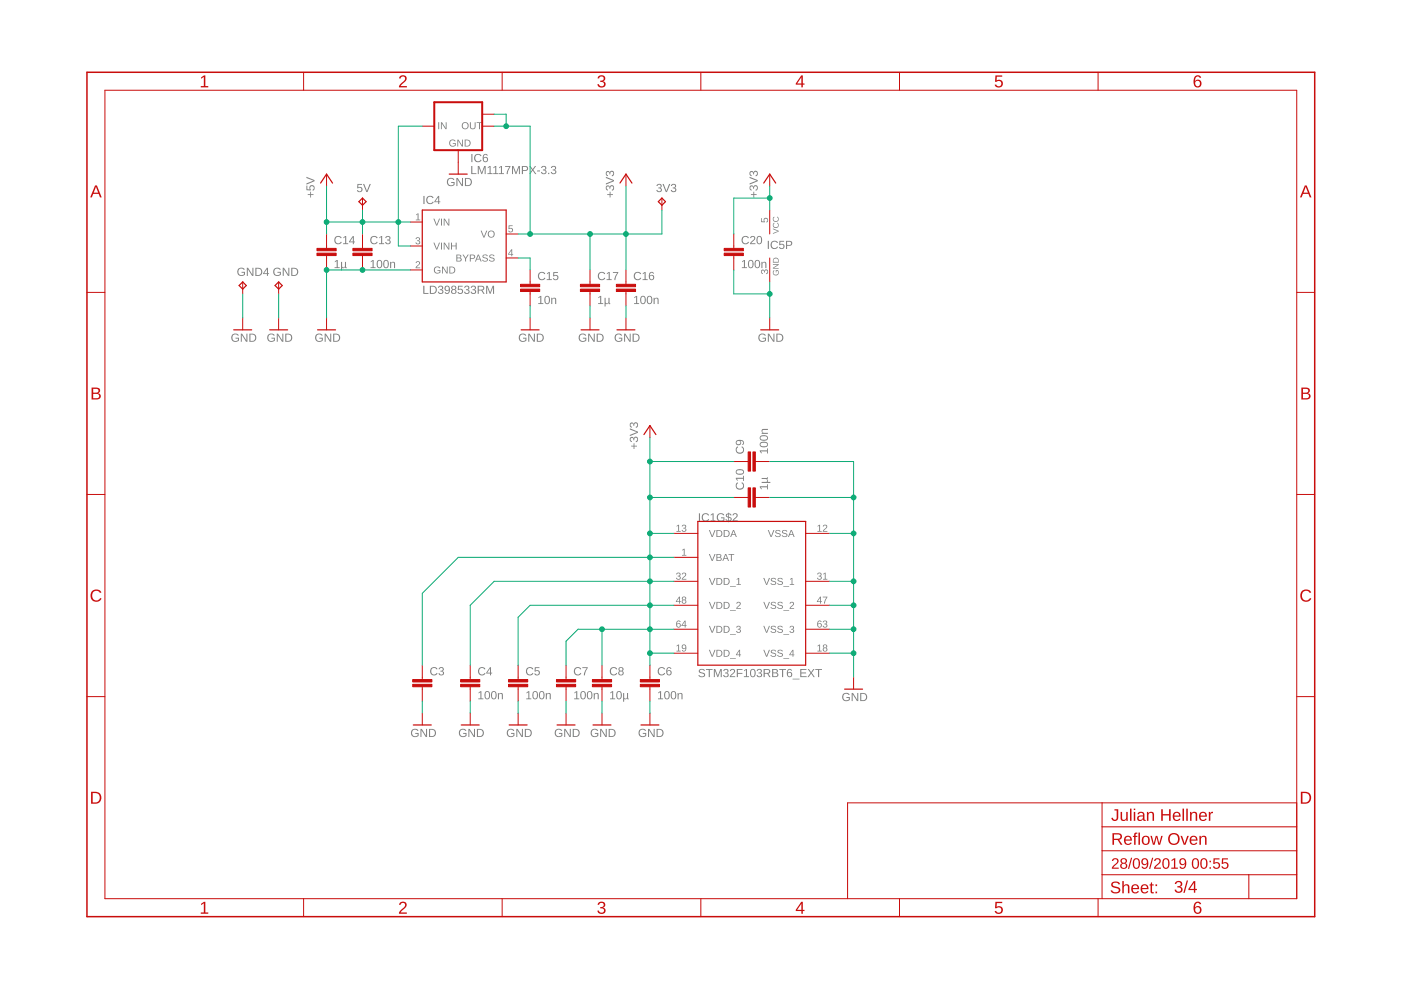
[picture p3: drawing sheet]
<svg xmlns="http://www.w3.org/2000/svg" width="297mm" height="210mm" viewBox="0 0 297 210" stroke-linecap="round" stroke-linejoin="round" font-family="sans-serif">
<g fill="#808080">
<path d="M144.6 116.6l.6-.3v1.4h.3v.1h-.9v-.1h.4v-1.2l-.4 .3z"/>
<path d="M88.2 45.5l.5-.3v1.4h.4v.1h-.9v-.1h.3v-1.2l-.3 .3z"/>
<path d="M88.3 50.4a.43 .43 0 0 1 .7 0 .43 .43 0 0 1-.3 .6 .39 .39 0 0 1 .4 .5 .39 .39 0 0 1-.5 .3l-.5-.2v-.2h.2a.3 .3 0 0 0 .4 .3 .3 .3 0 0 0 .1-.5l-.4-.1v-.1a.29 .29 0 0 0 .4-.2 .29 .29 0 0 0-.2-.4 .29 .29 0 0 0-.3 .3h-.2z"/>
<path d="M88.3 55.5a.5 .5 0 0 1 .7 .2 .5 .5 0 0 1-.4 .7l-.3 .3h.8v.2h-1l.5-.8a.3 .3 0 0 0 .2-.5 .3 .3 0 0 0-.5 .2h-.2z"/>
<path d="M107.9 47.8h.8v.1h-.7v.5a.5 .5 0 0 1 .7 .2 .5 .5 0 0 1-.3 .7 .5 .5 0 0 1-.6-.4l.5 .2a.34 .34 0 0 0 .3-.5 .34 .34 0 0 0-.6 0h-.2z"/>
<path d="M161.4 57.3l.5-.1 .2 .3a.4 .4 0 0 1 .5-.4 .4 .4 0 0 1 .3 .5l-.3 .5h-.1l-.1-.2a.3 .3 0 0 0 .3-.4 .3 .3 0 0 0-.5-.1v.4h-.2a.29 .29 0 0 0-.1-.4 .29 .29 0 0 0-.4 .2 .29 .29 0 0 0 .2 .3v.2l-.3-.3z"/>
<path d="M161.4 46.3h.1v.6l.5 .1a.5 .5 0 0 1 .2-.8 .5 .5 0 0 1 .7 .3 .5 .5 0 0 1-.4 .7l.2-.5a.34 .34 0 0 0-.5-.3 .34 .34 0 0 0 0 .6v.1h-.8z"/>
<path d="M101.5 146.8l.6-.3v1.6h.4v.2h-1.1v-.2h.5v-1.3l-.4 .2zM103 146.6a.64 .64 0 0 1 .7 .1 .64 .64 0 0 1 .2 .7 .64 .64 0 0 1-.6 .9 .64 .64 0 0 1-.6-.9zM103.1 146.7a.97 .97 0 0 0 .2 1.4 .86 .86 0 0 0 0-1.4zM104.4 146.6a.64 .64 0 0 1 .7 .1 .64 .64 0 0 1 .2 .7 .64 .64 0 0 1-.6 .9 .64 .64 0 0 1-.6-.9zM104.5 146.7a.97 .97 0 0 0 .2 1.4 .86 .86 0 0 0 0-1.4zM105.6 146.9h.2v.3a.44 .44 0 0 1 .5-.3 .44 .44 0 0 1 .3 .5v.9h-.2v-.9a.32 .32 0 0 0-.4-.3 .32 .32 0 0 0-.2 .4v.8h-.2z"/>
<path d="M111.6 146.8l.6-.3v1.6h.5v.2h-1.1v-.2h.4v-1.3l-.4 .2zM113.1 146.6a.64 .64 0 0 1 .8 .1 .64 .64 0 0 1 .2 .7 .64 .64 0 0 1-.6 .9 .64 .64 0 0 1-.6-.9zM113.3 146.7a.97 .97 0 0 0 .2 1.4 .86 .86 0 0 0 0-1.4zM114.5 146.6a.64 .64 0 0 1 .8 .1 .64 .64 0 0 1 .2 .7 .64 .64 0 0 1-.6 .9 .64 .64 0 0 1-.6-.9zM114.7 146.7a.97 .97 0 0 0 .2 1.4 .86 .86 0 0 0 0-1.4zM115.7 146.9h.2v.3a.44 .44 0 0 1 .5-.3 .44 .44 0 0 1 .4 .5v.9h-.2v-.9a.32 .32 0 0 0-.4-.3 .32 .32 0 0 0-.3 .4v.8h-.2z"/>
<path d="M139.6 146.8l.6-.3v1.6h.4v.2h-1.1v-.2h.4v-1.3l-.3 .2zM141.1 146.6a.64 .64 0 0 1 .7 .1 .64 .64 0 0 1 .2 .7 .64 .64 0 0 1-.6 .9 .64 .64 0 0 1-.6-.9zM141.2 146.7a.97 .97 0 0 0 .2 1.4 .86 .86 0 0 0 0-1.4zM142.5 146.6a.64 .64 0 0 1 .7 .1 .64 .64 0 0 1 .2 .7 .64 .64 0 0 1-.6 .9 .64 .64 0 0 1-.6-.9zM142.6 146.7a.97 .97 0 0 0 .2 1.4 .86 .86 0 0 0 0-1.4zM143.7 146.9h.2v.3a.44 .44 0 0 1 .5-.3 .44 .44 0 0 1 .3 .5v.9h-.2v-.9a.32 .32 0 0 0-.4-.3 .32 .32 0 0 0-.2 .4v.8h-.2z"/>
<path d="M121.8 146.8l.6-.3v1.6h.4v.2h-1.1v-.2h.5v-1.3l-.4 .2zM123.3 146.6a.64 .64 0 0 1 .7 .1 .64 .64 0 0 1 .2 .7 .64 .64 0 0 1-.6 .9 .64 .64 0 0 1-.6-.9zM123.5 146.7a.97 .97 0 0 0 .1 1.4 .86 .86 0 0 0 0-1.4zM124.7 146.6a.64 .64 0 0 1 .7 .1 .64 .64 0 0 1 .2 .7 .64 .64 0 0 1-.6 .9 .64 .64 0 0 1-.6-.9zM124.8 146.7a.97 .97 0 0 0 .2 1.4 .86 .86 0 0 0 0-1.4zM125.9 146.9h.2v.3a.44 .44 0 0 1 .5-.3 .44 .44 0 0 1 .3 .5v.9h-.2v-.9a.32 .32 0 0 0-.3-.3 .32 .32 0 0 0-.3 .4v.8h-.2z"/>
<path d="M129.4 146.8l.6-.3v1.6h.4v.2h-1v-.2h.4v-1.3l-.4 .2zM130.9 146.6a.64 .64 0 0 1 .8 .1 .64 .64 0 0 1 .1 .7 .64 .64 0 0 1-.6 .9 .64 .64 0 0 1-.6-.9zM131.1 146.7a.97 .97 0 0 0 .1 1.4 .86 .86 0 0 0 0-1.4zM132.1 146.9h.2v.9a.31 .31 0 0 0 .4 .3 .31 .31 0 0 0 .2-.4v-.8h.3v1.1l.1 .3h-.2l-.2-.2a.4 .4 0 0 1-.6 .1v.6h-.2z"/>
<path d="M161.1 95.5h1.5v-.4h.2v1h-.2v-.4h-1.3l.3 .4h-.2zM161.2 93.9a1.02 1.02 0 0 1 1.6 .4 .95 .95 0 0 1-.9 .5 .95 .95 0 0 1-.8-.6zM161.3 94.1a.66 .66 0 0 0 .4 .6 .66 .66 0 0 0 .7-.1 .41 .41 0 0 0 .2-.6 .41 .41 0 0 0-.7-.1zM161.2 92.5a1.02 1.02 0 0 1 1.6 .4 .95 .95 0 0 1-.9 .6 .95 .95 0 0 1-.8-.6zM161.3 92.7a.66 .66 0 0 0 .4 .6 .66 .66 0 0 0 .7-.1 .41 .41 0 0 0 .2-.6 .41 .41 0 0 0-.7-.1zM161.6 91l1.2-.1v.3h-.8a.32 .32 0 0 0-.4 .3 .32 .32 0 0 0 .4 .3h.8v.2h-1.3v-.2h.2l-.2-.3z"/>
<path d="M161.1 103.1h1.5v-.4h.2v1.1h-.2v-.5h-1.3l.3 .4h-.2zM161.5 101.3h1.1l.2-.1v.2l-.2 .2a.4 .4 0 0 1 .1 .6h.6v.2h-1.8v-.2h.8a.31 .31 0 0 0 .4-.4 .31 .31 0 0 0-.4-.2h-.8z"/>
<path d="M178.8 147.1a.9 .9 0 0 1 1.3 .2l-.2 .1a.68 .68 0 0 0-.9-.1 .68 .68 0 0 0-.1 1 .68 .68 0 0 0 1 .1l.1-.4h-.5v-.2h.7v.6a.94 .94 0 0 1-1.4 .1 .94 .94 0 0 1 0-1.4zM180.6 146.9h.2l1 1.5v-1.5h.2v1.7h-.3l-.9-1.4v1.4h-.2zM182.4 146.9h.5a.86 .86 0 0 1 1 .8 .86 .86 0 0 1-.9 .9h-.6zM182.6 147.1v1.4a.73 .73 0 0 0 1-.7 .73 .73 0 0 0-1-.7z"/>
<path d="M87.4 154.7a.9 .9 0 0 1 1.3 .2l-.2 .1a.68 .68 0 0 0-.9 0 .68 .68 0 0 0-.1 .9 .68 .68 0 0 0 .9 .1l.1-.4h-.5v-.2h.8v.6a.94 .94 0 0 1-1.4 .1 .94 .94 0 0 1 0-1.4zM89.2 154.5h.2l1 1.5-.1-1.5h.2v1.8h-.2l-1-1.5 .1 1.5h-.2zM91 154.5h.5a.86 .86 0 0 1 .9 .9 .86 .86 0 0 1-.8 .9h-.6zM91.2 154.7v1.4a.73 .73 0 0 0 1-.7 .73 .73 0 0 0-1-.7z"/>
<path d="M97.5 154.7a.9 .9 0 0 1 1.4 .2l-.2 .1a.68 .68 0 0 0-1 0 .68 .68 0 0 0 0 .9 .68 .68 0 0 0 .9 .1l.1-.4h-.5v-.2h.7v.6a.94 .94 0 0 1-1.3 .1 .94 .94 0 0 1-.1-1.4zM99.3 154.5h.3l.9 1.5v-1.5h.2v1.8h-.3l-.9-1.5v1.5h-.2zM101.1 154.5h.6a.86 .86 0 0 1 .9 .9 .86 .86 0 0 1-.8 .9h-.7zM101.3 154.7v1.4a.73 .73 0 0 0 1.1-.7 .73 .73 0 0 0-1.1-.7z"/>
<path d="M107.7 154.7a.9 .9 0 0 1 1.3 .2l-.2 .1a.68 .68 0 0 0-.9 0 .68 .68 0 0 0-.1 .9 .68 .68 0 0 0 1 .1l.1-.4h-.6v-.2h.8v.6a.94 .94 0 0 1-1.4 .1 .94 .94 0 0 1 0-1.4zM109.5 154.5h.2l1 1.5v-1.5h.2v1.8h-.3l-.9-1.5v1.5h-.2zM111.3 154.5h.5a.86 .86 0 0 1 1 .9 .86 .86 0 0 1-.9 .9h-.6zM111.5 154.7v1.4a.73 .73 0 0 0 1-.7 .73 .73 0 0 0-1-.7z"/>
<path d="M117.8 154.7a.9 .9 0 0 1 1.4 .2l-.2 .1a.68 .68 0 0 0-1 0 .68 .68 0 0 0 0 .9 .68 .68 0 0 0 .9 .1l.1-.4h-.5v-.2h.7v.6a.94 .94 0 0 1-1.3 .1 .94 .94 0 0 1-.1-1.4zM119.6 154.5h.3l.9 1.5v-1.5h.2v1.8h-.3l-.9-1.5v1.5h-.2zM121.4 154.5h.6a.86 .86 0 0 1 .9 .9 .86 .86 0 0 1-.8 .9h-.7zM121.7 154.7v1.4a.73 .73 0 0 0 1-.7 .73 .73 0 0 0-1-.7z"/>
<path d="M125.4 154.7a.9 .9 0 0 1 1.4 .2l-.2 .1a.68 .68 0 0 0-1 0 .68 .68 0 0 0 0 .9 .68 .68 0 0 0 .9 .1l.1-.4h-.5v-.2h.8v.6a.94 .94 0 0 1-1.4 .1 .94 .94 0 0 1-.1-1.4zM127.2 154.5h.3l.9 1.5v-1.5h.2v1.8h-.2l-1-1.5 .1 1.5h-.3zM129 154.5h.6a.86 .86 0 0 1 .9 .9 .86 .86 0 0 1-.8 .9h-.7zM129.3 154.7v1.4a.73 .73 0 0 0 1-.7 .73 .73 0 0 0-1-.7z"/>
<path d="M135.6 154.7a.9 .9 0 0 1 1.4 .2l-.2 .1a.68 .68 0 0 0-1 0 .68 .68 0 0 0-.1 .9 .68 .68 0 0 0 1 .1l.1-.4h-.5v-.2h.7v.6a.94 .94 0 0 1-1.3 .1 .94 .94 0 0 1-.1-1.4zM137.4 154.5h.3l.9 1.5v-1.5h.2v1.8h-.3l-.9-1.5v1.5h-.2zM139.2 154.5h.6a.86 .86 0 0 1 .9 .9 .86 .86 0 0 1-.9 .9h-.6zM139.4 154.7v1.4a.73 .73 0 0 0 1.1-.7 .73 .73 0 0 0-1.1-.7z"/>
<path d="M133.8 94.5h.5v-.5h.2v.5h.5v.2h-.5v.5h-.2v-.5h-.5zM133.6 92.8l.5-.1 .3 .3a.51 .51 0 0 1 .7-.3 .51 .51 0 0 1 .1 .8l-.4 .3v-.3a.35 .35 0 0 0 .3-.4 .35 .35 0 0 0-.5-.2l-.1 .5h-.2a.33 .33 0 0 0-.2-.5 .33 .33 0 0 0-.4 .2 .33 .33 0 0 0 .3 .4v.2l-.5-.3zM133.5 90.8l1.8 .7v.3l-1.8 .7v-.3l1.6-.6-1.6-.5zM133.6 89.7l.5-.1 .3 .3a.51 .51 0 0 1 .7-.3 .51 .51 0 0 1 .1 .8l-.4 .3v-.2a.35 .35 0 0 0 .3-.5 .35 .35 0 0 0-.5-.1l-.1 .4h-.2a.33 .33 0 0 0-.2-.5 .33 .33 0 0 0-.4 .3 .33 .33 0 0 0 .3 .4v.2l-.5-.4z"/>
<path d="M89.7 60.6h.3v1.5h.8v.2h-1.1zM91.1 60.6h.6a.86 .86 0 0 1 .9 .8 .86 .86 0 0 1-.8 .9h-.7zM91.4 60.8v1.3a.73 .73 0 0 0 1-.7 .73 .73 0 0 0-1-.6zM93 60.7a.5 .5 0 0 1 .8 0 .5 .5 0 0 1-.2 .7 .51 .51 0 0 1 .2 .8 .51 .51 0 0 1-.8 0l-.2-.3 .3-.1a.35 .35 0 0 0 .4 .4 .35 .35 0 0 0 .2-.6l-.5-.1v-.2a.33 .33 0 0 0 .5-.1 .33 .33 0 0 0-.2-.5 .33 .33 0 0 0-.4 .3h-.2zM94.4 60.7a.63 .63 0 0 1 .8 0 .63 .63 0 0 1 .2 .7 .63 .63 0 0 1-.3 .8 .63 .63 0 0 1-.8-.2l.2-.1 .1 .2a.48 .48 0 0 0 .5-.1 .48 .48 0 0 0 .1-.5 .55 .55 0 0 1-.8 0 .55 .55 0 0 1 0-.8zM94.4 61.2a.4 .4 0 0 0 .8 0 .4 .4 0 0 0-.8 0zM95.8 60.7a.51 .51 0 0 1 .7-.1 .51 .51 0 0 1 .1 .8h-.2a.5 .5 0 0 1 .2 .7 .5 .5 0 0 1-.8 .1 .5 .5 0 0 1 .2-.8l-.3-.3zM95.9 61a.32 .32 0 0 0 .6 0 .32 .32 0 0 0-.6 0zM95.9 61.8a.36 .36 0 0 0 .7 0 .36 .36 0 0 0-.7 0zM97.1 60.6h1v.2h-.8v.5a.59 .59 0 0 1 .8 .3 .59 .59 0 0 1-.3 .8 .59 .59 0 0 1-.8-.5h.2a.38 .38 0 0 0 .6 .2 .38 .38 0 0 0 .1-.6 .38 .38 0 0 0-.6 0h-.2zM98.6 60.7a.5 .5 0 0 1 .8 0 .5 .5 0 0 1-.2 .7 .51 .51 0 0 1 .2 .8 .51 .51 0 0 1-.8 0l-.2-.3 .2-.1a.35 .35 0 0 0 .5 .4 .35 .35 0 0 0 .1-.6l-.4-.1v-.2a.33 .33 0 0 0 .5-.1 .33 .33 0 0 0-.3-.5 .33 .33 0 0 0-.4 .3h-.2zM100 60.7a.5 .5 0 0 1 .8 0 .5 .5 0 0 1-.2 .7 .51 .51 0 0 1 .2 .8 .51 .51 0 0 1-.8 0l-.2-.3 .2-.1a.35 .35 0 0 0 .5 .4 .35 .35 0 0 0 .1-.6l-.4-.1v-.2a.33 .33 0 0 0 .5-.1 .33 .33 0 0 0-.3-.5 .33 .33 0 0 0-.4 .3h-.2zM101.3 60.6h.8a.5 .5 0 0 1 .6 .4 .5 .5 0 0 1-.4 .6l.5 .7h-.3l-.5-.7h-.5v.7h-.2zM101.5 60.8v.6h.6a.32 .32 0 0 0 .4-.3 .32 .32 0 0 0-.4-.3zM103.1 60.6h.3l.5 1.5 .6-1.5h.2v1.7h-.2l.1-1.5-.6 1.5h-.2l-.5-1.5v1.5h-.2z"/>
<path d="M65.2 41.2h.6v-.5h.1v.5h.6v.2h-.6v.5h-.1v-.5h-.6zM65 39.3h.2v.8l.5 .1a.59 .59 0 0 1 .3-.9 .59 .59 0 0 1 .8 .4 .59 .59 0 0 1-.5 .7v-.2a.38 .38 0 0 0 .1-.6 .38 .38 0 0 0-.5 0 .38 .38 0 0 0 0 .6v.2l-.9-.1zM65 37.5l1.7 .7v.2l-1.7 .7v-.2l1.5-.6-1.5-.6z"/>
<path d="M67 70.9a.9 .9 0 0 1 1.4 .2l-.2 .1a.68 .68 0 0 0-1 0 .68 .68 0 0 0 0 .9 .68 .68 0 0 0 .9 .1l.1-.4h-.5v-.2h.7v.6a.94 .94 0 0 1-1.3 .1 .94 .94 0 0 1-.1-1.4zM68.8 70.7h.3l.9 1.5v-1.5h.2v1.8h-.3l-.9-1.5v1.5h-.2zM70.6 70.7h.6a.86 .86 0 0 1 .9 .9 .86 .86 0 0 1-.8 .9h-.7zM70.9 70.9v1.4a.73 .73 0 0 0 1-.7 .73 .73 0 0 0-1-.7z"/>
<path d="M78.6 55.4l.6-.3v1.6h.4v.1h-1v-.1h.4v-1.4l-.4 .3zM80.1 55.2a.64 .64 0 0 1 .8 .1 .64 .64 0 0 1 .2 .7 .64 .64 0 0 1-.6 .9 .64 .64 0 0 1-.6-.9zM80.3 55.3a.97 .97 0 0 0 .2 1.4 .86 .86 0 0 0 0-1.4zM81.5 55.2a.64 .64 0 0 1 .8 .1 .64 .64 0 0 1 .1 .7 .64 .64 0 0 1-.6 .9 .64 .64 0 0 1-.6-.9zM81.7 55.3a.97 .97 0 0 0 .1 1.4 .86 .86 0 0 0 0-1.4zM82.7 55.5h.2v.3a.44 .44 0 0 1 .5-.3 .44 .44 0 0 1 .4 .5v.8h-.3v-.8a.32 .32 0 0 0-.3-.3 .32 .32 0 0 0-.3 .4v.7h-.2z"/>
<path d="M71 55.4l.6-.3v1.6h.4v.1h-1.1v-.1h.5v-1.4l-.4 .3zM72.3 55.5h.2v.9a.31 .31 0 0 0 .4 .3 .31 .31 0 0 0 .2-.4v-.8h.3v1.1l.1 .2-.2 .1-.1-.3a.4 .4 0 0 1-.7 .2v.6h-.2z"/>
<path d="M128.7 41.2h.6v-.5h.1v.5h.6v.2h-.6v.5h-.1v-.5h-.6zM128.6 39.4l.4-.1 .3 .4a.51 .51 0 0 1 .7-.4 .51 .51 0 0 1 .1 .8l-.4 .3v-.2a.35 .35 0 0 0 .3-.5 .35 .35 0 0 0-.5-.1l-.1 .4h-.2a.33 .33 0 0 0-.2-.5 .33 .33 0 0 0-.4 .3 .33 .33 0 0 0 .3 .4v.2l-.4-.3zM128.5 37.5l1.7 .7v.2l-1.7 .7v-.2l1.5-.6-1.5-.6zM128.6 36.4l.4-.1 .3 .3a.51 .51 0 0 1 .7-.3 .51 .51 0 0 1 .1 .8l-.4 .3v-.2a.35 .35 0 0 0 .3-.5 .35 .35 0 0 0-.5-.2l-.1 .5h-.2a.33 .33 0 0 0-.2-.5 .33 .33 0 0 0-.4 .2 .33 .33 0 0 0 .3 .4v.3l-.4-.4z"/>
<path d="M114.2 63l.6-.3v1.6h.4v.2h-1.1v-.2h.5v-1.3l-.4 .2zM115.7 62.8a.64 .64 0 0 1 .7 .1 .64 .64 0 0 1 .2 .7 .64 .64 0 0 1-.6 .9 .64 .64 0 0 1-.6-.9zM115.8 62.9a.97 .97 0 0 0 .2 1.4 .86 .86 0 0 0 0-1.4zM116.9 63.1h.2v.3a.44 .44 0 0 1 .5-.3 .44 .44 0 0 1 .3 .5v.9h-.2v-.9a.32 .32 0 0 0-.3-.3 .32 .32 0 0 0-.3 .4v.8h-.2z"/>
<path d="M110.2 70.9a.9 .9 0 0 1 1.4 .2l-.2 .1a.68 .68 0 0 0-1 0 .68 .68 0 0 0 0 .9 .68 .68 0 0 0 .9 .1l.1-.4h-.5v-.2h.7v.6a.94 .94 0 0 1-1.3 .1 .94 .94 0 0 1-.1-1.4zM112 70.7h.3l.9 1.5v-1.5h.2v1.8h-.3l-.9-1.5v1.5h-.2zM113.8 70.7h.6a.86 .86 0 0 1 .9 .9 .86 .86 0 0 1-.8 .9h-.7zM114 70.9v1.4a.73 .73 0 0 0 1.1-.7 .73 .73 0 0 0-1.1-.7z"/>
<path d="M134.5 63l.6-.3v1.6h.4v.2h-1.1v-.2h.5v-1.3l-.4 .2zM136 62.8a.64 .64 0 0 1 .7 .1 .64 .64 0 0 1 .2 .7 .64 .64 0 0 1-.6 .9 .64 .64 0 0 1-.6-.9zM136.2 62.9a.97 .97 0 0 0 .1 1.4 .86 .86 0 0 0 0-1.4zM137.4 62.8a.64 .64 0 0 1 .7 .1 .64 .64 0 0 1 .2 .7 .64 .64 0 0 1-.6 .9 .64 .64 0 0 1-.6-.9zM137.5 62.9a.97 .97 0 0 0 .2 1.4 .86 .86 0 0 0 0-1.4zM138.6 63.1h.2v.3a.44 .44 0 0 1 .5-.3 .44 .44 0 0 1 .3 .5v.9h-.2v-.9a.32 .32 0 0 0-.3-.3 .32 .32 0 0 0-.3 .4v.8h-.2z"/>
<path d="M126.9 63l.6-.3v1.6h.4v.2h-1.1v-.2h.4v-1.3l-.3 .2zM128.2 63.1h.2v.9a.31 .31 0 0 0 .4 .3 .31 .31 0 0 0 .2-.4v-.8h.2v1.1l.2 .3h-.2l-.2-.2a.4 .4 0 0 1-.6 .1v.6h-.2z"/>
<path d="M122.9 70.9a.9 .9 0 0 1 1.4 .2l-.2 .1a.68 .68 0 0 0-1 0 .68 .68 0 0 0-.1 .9 .68 .68 0 0 0 1 .1l.1-.4h-.5v-.2h.7v.6a.94 .94 0 0 1-1.3 .1 .94 .94 0 0 1-.1-1.4zM124.7 70.7h.3l.9 1.5v-1.5h.2v1.8h-.3l-.9-1.5v1.5h-.2zM126.5 70.7h.6a.86 .86 0 0 1 .9 .9 .86 .86 0 0 1-.8 .9h-.7zM126.7 70.9v1.4a.73 .73 0 0 0 1.1-.7 .73 .73 0 0 0-1.1-.7z"/>
<path d="M130.5 70.9a.9 .9 0 0 1 1.4 .2l-.2 .1a.68 .68 0 0 0-1 0 .68 .68 0 0 0 0 .9 .68 .68 0 0 0 .9 .1l.1-.4h-.5v-.2h.7v.6a.94 .94 0 0 1-1.3 .1 .94 .94 0 0 1-.1-1.4zM132.3 70.7h.3l.9 1.5v-1.5h.2v1.8h-.3l-.9-1.5v1.5h-.2zM134.1 70.7h.6a.86 .86 0 0 1 .9 .9 .86 .86 0 0 1-.8 .9h-.7zM134.4 70.9v1.4a.73 .73 0 0 0 1-.7 .73 .73 0 0 0-1-.7z"/>
<path d="M56.9 70.9a.9 .9 0 0 1 1.3 .2l-.2 .1a.68 .68 0 0 0-.9 0 .68 .68 0 0 0-.1 .9 .68 .68 0 0 0 1 .1l.1-.4h-.5v-.2h.7v.6a.94 .94 0 0 1-1.4 .1 .94 .94 0 0 1 0-1.4zM58.7 70.7h.2l1 1.5v-1.5h.2v1.8h-.3l-.9-1.5v1.5h-.2zM60.5 70.7h.5a.86 .86 0 0 1 1 .9 .86 .86 0 0 1-.9 .9h-.6zM60.7 70.9v1.4a.73 .73 0 0 0 1-.7 .73 .73 0 0 0-1-.7z"/>
<path d="M161 70.9a.9 .9 0 0 1 1.4 .2l-.3 .1a.68 .68 0 0 0-.9 0 .68 .68 0 0 0-.1 .9 .68 .68 0 0 0 1 .1l.1-.4h-.5v-.2h.7v.6a.94 .94 0 0 1-1.3 .1 .94 .94 0 0 1-.1-1.4zM162.8 70.7h.3l.9 1.5v-1.5h.2v1.8h-.3l-.9-1.5v1.5h-.2zM164.6 70.7h.6a.86 .86 0 0 1 .9 .9 .86 .86 0 0 1-.9 .9h-.6zM164.8 70.9v1.4a.73 .73 0 0 0 1-.7 .73 .73 0 0 0-1-.7z"/>
<path d="M159.2 41.2h.5v-.5h.2v.5h.5v.2h-.5v.5h-.2v-.5h-.5zM159 39.4l.5-.1 .3 .4a.51 .51 0 0 1 .7-.4 .51 .51 0 0 1 .1 .8l-.4 .3v-.2a.35 .35 0 0 0 .3-.5 .35 .35 0 0 0-.5-.1l-.1 .4h-.2a.33 .33 0 0 0-.2-.5 .33 .33 0 0 0-.4 .3 .33 .33 0 0 0 .3 .4v.2l-.5-.3zM158.9 37.5l1.8 .7v.2l-1.8 .7v-.2l1.5-.6-1.5-.6zM159 36.4l.5-.1 .3 .3a.51 .51 0 0 1 .7-.3 .51 .51 0 0 1 .1 .8l-.4 .3v-.2a.35 .35 0 0 0 .3-.5 .35 .35 0 0 0-.5-.2l-.1 .5h-.2a.33 .33 0 0 0-.2-.5 .33 .33 0 0 0-.4 .2 .33 .33 0 0 0 .3 .4v.3l-.5-.4z"/>
<path d="M157.3 55.4l.6-.3v1.6h.5v.1h-1.1v-.1h.4v-1.4l-.4 .3zM158.8 55.2a.64 .64 0 0 1 .8 .1 .64 .64 0 0 1 .2 .7 .64 .64 0 0 1-.6 .9 .64 .64 0 0 1-.6-.9zM159 55.3a.97 .97 0 0 0 .2 1.4 .86 .86 0 0 0 0-1.4zM160.2 55.2a.64 .64 0 0 1 .8 .1 .64 .64 0 0 1 .2 .7 .64 .64 0 0 1-.6 .9 .64 .64 0 0 1-.6-.9zM160.4 55.3a.97 .97 0 0 0 .2 1.4 .86 .86 0 0 0 0-1.4zM161.4 55.5h.2v.3a.44 .44 0 0 1 .6-.3 .44 .44 0 0 1 .3 .5v.8h-.2v-.8a.32 .32 0 0 0-.4-.3 .32 .32 0 0 0-.2 .4v.7h-.3z"/>
<path d="M49.3 70.9a.9 .9 0 0 1 1.3 .2l-.2 .1a.68 .68 0 0 0-.9 0 .68 .68 0 0 0-.1 .9 .68 .68 0 0 0 .9 .1l.2-.4h-.6v-.2h.8v.6a.94 .94 0 0 1-1.4 .1 .94 .94 0 0 1 0-1.4zM51.1 70.7h.2l1 1.5-.1-1.5h.3v1.8h-.3l-.9-1.5v1.5h-.2zM52.9 70.7h.5a.86 .86 0 0 1 .9 .9 .86 .86 0 0 1-.8 .9h-.6zM53.1 70.9v1.4a.73 .73 0 0 0 1-.7 .73 .73 0 0 0-1-.7z"/>
<path d="M99.9 35.2h.2v1.5h.9v.2h-1.1zM101.3 35.2h.3l.5 1.5 .6-1.5h.3v1.7h-.2v-1.5l-.6 1.5h-.1l-.6-1.5v1.5h-.2zM103.4 35.5l.6-.3v1.5h.4v.2h-1v-.2h.4v-1.3l-.4 .3zM104.6 35.5l.6-.3v1.5h.4v.2h-1v-.2h.4v-1.3l-.4 .3zM105.8 35.5l.6-.3v1.5h.4v.2h-1v-.2h.4v-1.3l-.4 .3zM107.1 35.2h1.1l-.5 1.1-.1 .6h-.2l.1-.4 .5-1.1h-.9zM108.6 35.2h.3l.5 1.5 .5-1.5h.3v1.7h-.2v-1.5l-.5 1.5h-.2l-.5-1.5v1.5h-.2zM110.6 35.2h.8a.53 .53 0 0 1 .6 .5 .53 .53 0 0 1-.6 .5h-.5v.7h-.3zM110.9 35.4v.7l.7-.1a.35 .35 0 0 0 0-.6zM112.2 35.2h.3l.4 .7 .5-.7h.3l-.6 .8 .6 .9h-.2l-.6-.7-.5 .7h-.2l.6-.9zM113.9 36.2h.6v.1h-.6zM114.9 35.3a.5 .5 0 0 1 .8 0 .5 .5 0 0 1-.2 .7 .51 .51 0 0 1 .2 .8 .51 .51 0 0 1-.8 0l-.2-.3h.2a.35 .35 0 0 0 .5 .3 .35 .35 0 0 0 .1-.6l-.4-.1v-.2a.33 .33 0 0 0 .5-.1 .33 .33 0 0 0-.2-.5 .33 .33 0 0 0-.5 .3h-.2zM116.2 36.6h.3v.3h-.3zM117 35.3a.5 .5 0 0 1 .8 0 .5 .5 0 0 1-.2 .7 .51 .51 0 0 1 .2 .8 .51 .51 0 0 1-.8 0l-.2-.3h.2a.35 .35 0 0 0 .5 .3 .35 .35 0 0 0 .1-.6l-.4-.1v-.2a.33 .33 0 0 0 .5-.1 .33 .33 0 0 0-.3-.5 .33 .33 0 0 0-.4 .3h-.2z"/>
<path d="M95 37.9a.9 .9 0 0 1 1.3 .2l-.2 .1a.68 .68 0 0 0-.9-.1 .68 .68 0 0 0-.1 1 .68 .68 0 0 0 1 .1l.1-.4h-.5v-.2h.7v.6a.94 .94 0 0 1-1.4 .1 .94 .94 0 0 1 0-1.4zM96.8 37.7h.2l1 1.5v-1.5h.2v1.8h-.3l-.9-1.5v1.5h-.2zM98.6 37.7h.5a.86 .86 0 0 1 1 .9 .86 .86 0 0 1-.9 .9h-.6zM98.8 37.9v1.4a.73 .73 0 0 0 1-.7 .73 .73 0 0 0-1-.7z"/>
<path d="M91.4 141.7a.86 .86 0 0 1 1.4 .2h-.3a.63 .63 0 0 0-.9 0 .63 .63 0 0 0 .1 .9 .63 .63 0 0 0 .9-.1l.2 .1a.88 .88 0 0 1-1.3 .2 .88 .88 0 0 1-.1-1.3zM93.2 141.6a.5 .5 0 0 1 .8-.1 .5 .5 0 0 1-.3 .8 .51 .51 0 0 1 .3 .8 .51 .51 0 0 1-.8 0l-.2-.4h.2a.35 .35 0 0 0 .5 .3 .35 .35 0 0 0 .1-.5l-.4-.1v-.2a.33 .33 0 0 0 .5-.1 .33 .33 0 0 0-.3-.5 .33 .33 0 0 0-.4 .3h-.2z"/>
<path d="M101.6 141.7a.86 .86 0 0 1 1.3 .2h-.2a.63 .63 0 0 0-.9 0 .63 .63 0 0 0 0 .9 .63 .63 0 0 0 .9-.1l.2 .1a.88 .88 0 0 1-1.3 .2 .88 .88 0 0 1 0-1.3zM103.9 141.5h.2v1.1h.2v.2h-.2v.4h-.2v-.4h-.8zM103.9 141.7l-.6 .9h.6z"/>
<path d="M111.7 141.7a.86 .86 0 0 1 1.4 .2h-.2a.63 .63 0 0 0-1 0 .63 .63 0 0 0 .1 .9 .63 .63 0 0 0 .9-.1l.2 .1a.88 .88 0 0 1-1.3 .2 .88 .88 0 0 1-.1-1.3zM113.4 141.5h1v.2h-.8v.5a.59 .59 0 0 1 .8 .3 .59 .59 0 0 1-.4 .8 .59 .59 0 0 1-.7-.5h.2a.38 .38 0 0 0 .6 .1 .38 .38 0 0 0 0-.5 .38 .38 0 0 0-.5 0h-.3z"/>
<path d="M139.7 141.7a.86 .86 0 0 1 1.3 .2h-.2a.63 .63 0 0 0-1 0 .63 .63 0 0 0 .1 .9 .63 .63 0 0 0 .9-.1l.2 .1a.88 .88 0 0 1-1.3 .2 .88 .88 0 0 1 0-1.3zM141.5 141.5h.2a.5 .5 0 0 1 .7 .3h-.3l-.1-.1a.47 .47 0 0 0-.4 .1 .47 .47 0 0 0-.1 .5 .55 .55 0 0 1 .8 .1 .55 .55 0 0 1-.2 .8 .55 .55 0 0 1-.8-.4v-.7zM141.4 142.6a.4 .4 0 0 0 .8 0 .4 .4 0 0 0-.8 0z"/>
<path d="M121.9 141.7a.86 .86 0 0 1 1.3 .2h-.2a.63 .63 0 0 0-.9 0 .63 .63 0 0 0 0 .9 .63 .63 0 0 0 1-.1l.2 .1a.88 .88 0 0 1-1.4 .2 .88 .88 0 0 1 0-1.3zM123.5 141.5h1.1l-.5 1.1-.1 .6h-.2l.1-.5 .5-1h-.9z"/>
<path d="M129.5 141.7a.86 .86 0 0 1 1.4 .2h-.3a.63 .63 0 0 0-.9 0 .63 .63 0 0 0 0 .9 .63 .63 0 0 0 1-.1l.2 .1a.88 .88 0 0 1-1.3 .2 .88 .88 0 0 1-.1-1.3zM131.3 141.6a.51 .51 0 0 1 .7-.1 .51 .51 0 0 1 0 .7l-.1 .1a.5 .5 0 0 1 .1 .7 .5 .5 0 0 1-.7 0 .5 .5 0 0 1 .1-.7l-.3-.3zM131.3 141.9a.35 .35 0 0 0 .7 0 .35 .35 0 0 0-.7 0zM131.3 142.7a.36 .36 0 0 0 .7 0 .36 .36 0 0 0-.7 0z"/>
<path d="M156.2 94.8l.2-.2 .1 .3a.63 .63 0 0 0-.1 .9 .63 .63 0 0 0 1-.1 .63 .63 0 0 0-.2-.9l.1-.2a.87 .87 0 0 1 .2 1.3 .87 .87 0 0 1-1.2 .1 .87 .87 0 0 1-.1-1.2zM156.1 93.5a1.03 1.03 0 0 1 1.7 .4l-.1 .3-.3 .2v-.2l.1-.1a.48 .48 0 0 0-.1-.5 .48 .48 0 0 0-.5-.1 .56 .56 0 0 1 0 .8 .56 .56 0 0 1-.8 0 .56 .56 0 0 1 0-.8zM156.2 93.9a.4 .4 0 0 0 .8 0 .4 .4 0 0 0-.8 0z"/>
<path d="M156.2 102.4l.2-.1 .1 .2a.63 .63 0 0 0-.1 .9 .63 .63 0 0 0 1 0 .63 .63 0 0 0-.2-1l.1-.2a.87 .87 0 0 1 .2 1.3 .87 .87 0 0 1-1.2 .1 .87 .87 0 0 1-.1-1.2zM156 101.3h1.5v-.4h.2v1.1h-.2v-.5h-1.3l.3 .4h-.2zM156.1 99.7a1.02 1.02 0 0 1 1.7 .4 .95 .95 0 0 1-.9 .6 .95 .95 0 0 1-.9-.6zM156.2 99.9a.66 .66 0 0 0 .4 .6 .66 .66 0 0 0 .7-.1 .41 .41 0 0 0 .2-.6 .41 .41 0 0 0-.6-.1z"/>
<path d="M150.3 112.4h.2l.5 1.3 .5-1.3h.2l-.6 1.5h-.2zM151.9 112.4h.5a.74 .74 0 0 1 .8 .7 .74 .74 0 0 1-.8 .8h-.5zM152.1 112.5v1.2a.62 .62 0 0 0 .9-.6 .62 .62 0 0 0-.9-.6zM153.4 112.4h.5a.74 .74 0 0 1 .8 .7 .74 .74 0 0 1-.7 .8h-.6zM153.6 112.5v1.2a.62 .62 0 0 0 .9-.6 .62 .62 0 0 0-.9-.6zM155.4 112.4h.2l.6 1.5h-.2l-.1-.5h-.7l-.2 .5h-.2zM155.5 112.5l-.3 .8h.6z"/>
<path d="M143.5 111.5l.5-.2v1.3h.3v.1h-.9v-.1h.4v-1.2l-.3 .3zM144.7 111.3a.43 .43 0 0 1 .7 0 .43 .43 0 0 1-.2 .7 .39 .39 0 0 1 .3 .5 .39 .39 0 0 1-.5 .3l-.4-.3-.1-.1 .2-.1a.3 .3 0 0 0 .4 .3 .3 .3 0 0 0 .1-.5h-.3v-.2a.29 .29 0 0 0 .4-.1 .29 .29 0 0 0-.2-.4 .29 .29 0 0 0-.4 .2h-.2z"/>
<path d="M150.3 117.5h.2l.5 1.3 .5-1.3h.2l-.6 1.4h-.2zM151.9 117.5l1 .1v.3l-.2 .3 .3 .2-.1 .4-1 .1zM152.1 117.6v.5l.6-.1v-.3zM152.1 118.2v.6l.7-.2-.1-.3zM153.7 117.5h.3l.6 1.4h-.2l-.2-.4h-.7l-.1 .4h-.3zM153.9 117.6l-.3 .7h.5zM154.5 117.5h1.2v.1h-.5v1.3h-.2v-1.3h-.5z"/>
<path d="M150.3 122.5h.2l.5 1.3 .5-1.3h.2l-.6 1.5h-.2zM151.9 122.5h.5a.74 .74 0 0 1 .8 .7 .74 .74 0 0 1-.8 .8h-.5zM152.1 122.7v1.2a.62 .62 0 0 0 .9-.6 .62 .62 0 0 0-.9-.6zM153.4 122.5h.5a.74 .74 0 0 1 .8 .7 .74 .74 0 0 1-.7 .8h-.6zM153.6 122.7v1.2a.62 .62 0 0 0 .9-.6 .62 .62 0 0 0-.9-.6zM154.8 124.3h1.2v.1h-1.2zM156.2 122.8l.5-.3v1.4h.4v.1h-.9v-.1h.3v-1.2l-.3 .3z"/>
<path d="M143.5 121.5a.43 .43 0 0 1 .7 0 .43 .43 0 0 1-.2 .6 .39 .39 0 0 1 .3 .5 .39 .39 0 0 1-.5 .3l-.4-.2-.1-.2h.2a.3 .3 0 0 0 .4 .3 .3 .3 0 0 0 .2-.5l-.4-.1v-.1a.29 .29 0 0 0 .4-.2 .29 .29 0 0 0-.2-.4 .29 .29 0 0 0-.4 .3h-.1zM144.7 121.5a.5 .5 0 0 1 .8 .2 .5 .5 0 0 1-.5 .7l-.3 .3h.8v.2h-1l.6-.7a.3 .3 0 0 0 .2-.5 .3 .3 0 0 0-.6 .1h-.1z"/>
<path d="M150.3 127.6h.2l.5 1.3 .5-1.3h.2l-.6 1.5h-.2zM151.9 127.6h.5a.74 .74 0 0 1 .8 .7 .74 .74 0 0 1-.8 .8h-.5zM152.1 127.8v1.1a.62 .62 0 0 0 .9-.5 .62 .62 0 0 0-.9-.6zM153.4 127.6h.5a.74 .74 0 0 1 .8 .7 .74 .74 0 0 1-.7 .8h-.6zM153.6 127.8v1.1a.62 .62 0 0 0 .9-.5 .62 .62 0 0 0-.9-.6zM154.8 129.4h1.2v.1h-1.2zM156.3 127.7a.5 .5 0 0 1 .7 .2 .5 .5 0 0 1-.4 .7l-.3 .3h.8v.2h-1l.5-.7a.3 .3 0 0 0 .2-.5 .3 .3 0 0 0-.5 .1h-.2z"/>
<path d="M144 126.5h.2v1h.2v.1h-.2v.4h-.2v-.4h-.7zM144 126.7l-.5 .8h.5zM144.7 126.6a.43 .43 0 0 1 .7-.1 .43 .43 0 0 1-.2 .7 .42 .42 0 0 1 .1 .6 .42 .42 0 0 1-.6 0 .42 .42 0 0 1 .1-.6l-.2-.2zM144.8 126.9a.27 .27 0 0 0 .5 0 .27 .27 0 0 0-.5 0zM144.7 127.6a.31 .31 0 0 0 .6 0 .31 .31 0 0 0-.6 0z"/>
<path d="M150.3 132.7h.2l.5 1.3 .5-1.3h.2l-.6 1.5h-.2zM151.9 132.7h.5a.74 .74 0 0 1 .8 .7 .74 .74 0 0 1-.8 .8h-.5zM152.1 132.9v1.1a.62 .62 0 0 0 .9-.6 .62 .62 0 0 0-.9-.5zM153.4 132.7h.5a.74 .74 0 0 1 .8 .7 .74 .74 0 0 1-.7 .8h-.6zM153.6 132.9v1.1a.62 .62 0 0 0 .9-.6 .62 .62 0 0 0-.9-.5zM154.8 134.5h1.2v.1h-1.2zM156.2 132.8a.43 .43 0 0 1 .7 0 .43 .43 0 0 1-.2 .6 .39 .39 0 0 1 .4 .5 .39 .39 0 0 1-.5 .3l-.5-.2v-.2h.2a.3 .3 0 0 0 .4 .2 .3 .3 0 0 0 .1-.4l-.4-.1v-.2a.29 .29 0 0 0 .4-.1 .29 .29 0 0 0-.2-.4 .29 .29 0 0 0-.3 .3h-.2z"/>
<path d="M143.6 131.7l.5-.1 .2 .3-.6-.2-.2 .6a.47 .47 0 0 1 .8 .1 .47 .47 0 0 1-.2 .7 .47 .47 0 0 1-.7-.4v-.6zM143.5 132.6a.35 .35 0 0 0 .7 0 .35 .35 0 0 0-.7 0zM145.2 131.6h.2v1h.2v.1h-.2v.4h-.2v-.4h-.7zM145.2 131.8l-.5 .8h.5z"/>
<path d="M150.3 137.8h.2l.5 1.3 .5-1.3h.2l-.6 1.4h-.2zM151.9 137.8h.5a.74 .74 0 0 1 .8 .7 .74 .74 0 0 1-.8 .7h-.5zM152.1 137.9v1.2a.62 .62 0 0 0 .9-.6 .62 .62 0 0 0-.9-.6zM153.4 137.8h.5a.74 .74 0 0 1 .8 .7 .74 .74 0 0 1-.7 .7h-.6zM153.6 137.9v1.2a.62 .62 0 0 0 .9-.6 .62 .62 0 0 0-.9-.6zM154.8 139.5h1.2v.2h-1.2zM156.7 137.8h.2v1h.2v.1h-.2v.3h-.2v-.3h-.7zM156.7 138l-.5 .8h.5z"/>
<path d="M143.5 136.9l.5-.2v1.3h.3v.1h-.9v-.1h.4v-1.2l-.3 .3zM144.7 136.8a.6 .6 0 0 1 .7 0 .6 .6 0 0 1 .1 .8 .49 .49 0 0 1-.4 .5 .49 .49 0 0 1-.5-.3l.5 .2 .2-.6a.47 .47 0 0 1-.7 .1 .47 .47 0 0 1 .1-.7zM144.7 137.2a.33 .33 0 0 0 .6 0 .33 .33 0 0 0-.6 0z"/>
<path d="M162.8 112.4h.2l.5 1.3 .5-1.3h.2l-.6 1.5h-.2zM164.5 112.5l.7-.1 .3 .3h-.2a.34 .34 0 0 0-.4-.2 .34 .34 0 0 0-.3 .4 .71 .71 0 0 1 .9 .7l-.4 .3a.64 .64 0 0 1-.8-.4h.2a.39 .39 0 0 0 .5 .3 .39 .39 0 0 0 .3-.5l-.6-.2a.38 .38 0 0 1-.3-.2 .38 .38 0 0 1 .1-.4zM165.9 112.5l.7-.1 .3 .3h-.2a.34 .34 0 0 0-.4-.2 .34 .34 0 0 0-.2 .4 .71 .71 0 0 1 .8 .7l-.4 .3a.64 .64 0 0 1-.8-.4h.2a.39 .39 0 0 0 .5 .3 .39 .39 0 0 0 .3-.5l-.5-.2a.38 .38 0 0 1-.4-.2 .38 .38 0 0 1 .1-.4zM167.7 112.4h.2l.6 1.5h-.2l-.2-.5h-.7l-.1 .5h-.2zM167.8 112.5l-.3 .8h.5z"/>
<path d="M173.4 111.5l.5-.2v1.3h.3v.1h-.9v-.1h.4v-1.2l-.3 .3zM174.6 111.3a.5 .5 0 0 1 .8 .3 .5 .5 0 0 1-.5 .6l-.3 .4h.8v.1h-1l.6-.7a.3 .3 0 0 0 .2-.5 .3 .3 0 0 0-.6 .1h-.1z"/>
<path d="M161.8 122.5h.2l.5 1.3 .5-1.3h.2l-.6 1.5h-.2zM163.6 122.6l.6-.1 .3 .4h-.2a.34 .34 0 0 0-.4-.3 .34 .34 0 0 0-.2 .5 .71 .71 0 0 1 .8 .7l-.3 .2a.64 .64 0 0 1-.9-.3l.2-.1a.39 .39 0 0 0 .5 .3 .39 .39 0 0 0 .3-.4l-.5-.2a.38 .38 0 0 1-.4-.3 .38 .38 0 0 1 .2-.4zM165 122.6l.6-.1 .4 .4h-.2a.34 .34 0 0 0-.4-.3 .34 .34 0 0 0-.3 .5 .71 .71 0 0 1 .9 .7l-.4 .2a.64 .64 0 0 1-.8-.3l.2-.1a.39 .39 0 0 0 .4 .3 .39 .39 0 0 0 .3-.4l-.5-.2a.38 .38 0 0 1-.3-.3 .38 .38 0 0 1 .1-.4zM166.1 124.3h1.2v.1h-1.2zM167.5 122.8l.5-.3v1.4h.4v.1h-.9v-.1h.3v-1.2l-.3 .3z"/>
<path d="M173.4 121.5a.43 .43 0 0 1 .7 0 .43 .43 0 0 1-.2 .6 .39 .39 0 0 1 .3 .5 .39 .39 0 0 1-.5 .3l-.4-.2-.1-.2h.2a.3 .3 0 0 0 .4 .3 .3 .3 0 0 0 .2-.5l-.4-.1v-.1a.29 .29 0 0 0 .4-.2 .29 .29 0 0 0-.2-.4 .29 .29 0 0 0-.4 .3h-.1zM174.5 121.7l.6-.3v1.3h.3v.2h-.9v-.2h.4v-1.1l-.4 .2z"/>
<path d="M161.8 127.6h.2l.5 1.3 .5-1.3h.2l-.6 1.5h-.2zM163.6 127.7l.6-.1 .3 .3-.2 .1a.34 .34 0 0 0-.4-.3 .34 .34 0 0 0-.2 .4 .71 .71 0 0 1 .8 .8l-.3 .2a.64 .64 0 0 1-.9-.4h.2a.39 .39 0 0 0 .5 .3 .39 .39 0 0 0 .3-.5l-.5-.1a.38 .38 0 0 1-.4-.3 .38 .38 0 0 1 .2-.4zM165 127.7l.6-.1 .4 .3-.2 .1a.34 .34 0 0 0-.4-.3 .34 .34 0 0 0-.3 .4 .71 .71 0 0 1 .9 .8l-.4 .2a.64 .64 0 0 1-.8-.4h.2a.39 .39 0 0 0 .4 .3 .39 .39 0 0 0 .3-.5l-.5-.1a.38 .38 0 0 1-.3-.3 .38 .38 0 0 1 .1-.4zM166.1 129.4h1.2v.1h-1.2zM167.6 127.7a.5 .5 0 0 1 .7 .2 .5 .5 0 0 1-.4 .7l-.3 .3h.8v.2h-1l.5-.7a.3 .3 0 0 0 .2-.5 .3 .3 0 0 0-.5 .1h-.2z"/>
<path d="M173.9 126.5h.2v1h.2v.1h-.2v.4h-.2v-.4h-.7zM173.9 126.7l-.5 .8h.5zM174.4 126.5h1l-.5 1.5h-.2l.1-.4 .4-.9h-.8z"/>
<path d="M161.8 132.7h.2l.5 1.3 .5-1.3h.2l-.6 1.5h-.2zM163.6 132.8l.6-.1 .3 .3-.2 .1a.34 .34 0 0 0-.4-.3 .34 .34 0 0 0-.2 .4 .71 .71 0 0 1 .8 .7l-.3 .3a.64 .64 0 0 1-.9-.4h.2a.39 .39 0 0 0 .5 .3 .39 .39 0 0 0 .3-.5l-.5-.1a.38 .38 0 0 1-.4-.3 .38 .38 0 0 1 .2-.4zM165 132.8l.6-.1 .4 .3-.2 .1a.34 .34 0 0 0-.4-.3 .34 .34 0 0 0-.3 .4 .71 .71 0 0 1 .9 .7l-.4 .3a.64 .64 0 0 1-.8-.4h.2a.39 .39 0 0 0 .4 .3 .39 .39 0 0 0 .3-.5l-.5-.1a.38 .38 0 0 1-.3-.3 .38 .38 0 0 1 .1-.4zM166.1 134.5h1.2v.1h-1.2zM167.5 132.8a.43 .43 0 0 1 .7 0 .43 .43 0 0 1-.2 .6 .39 .39 0 0 1 .4 .5 .39 .39 0 0 1-.5 .3l-.5-.2v-.2h.2a.3 .3 0 0 0 .4 .2 .3 .3 0 0 0 .1-.4l-.4-.1v-.2a.29 .29 0 0 0 .4-.1 .29 .29 0 0 0-.2-.4 .29 .29 0 0 0-.3 .3h-.2z"/>
<path d="M173.5 131.7l.5-.1 .2 .3-.6-.2-.2 .6a.47 .47 0 0 1 .8 .1 .47 .47 0 0 1-.2 .7 .47 .47 0 0 1-.7-.4v-.6zM173.4 132.6a.35 .35 0 0 0 .7 0 .35 .35 0 0 0-.7 0zM174.6 131.7a.43 .43 0 0 1 .7-.1 .43 .43 0 0 1-.2 .7 .39 .39 0 0 1 .3 .5 .39 .39 0 0 1-.5 .3l-.4-.3-.1-.1h.2a.3 .3 0 0 0 .4 .2 .3 .3 0 0 0 .1-.4l-.3-.1v-.2a.29 .29 0 0 0 .4-.1 .29 .29 0 0 0-.2-.4 .29 .29 0 0 0-.4 .3l-.2-.1z"/>
<path d="M161.8 137.8h.2l.5 1.3 .5-1.3h.2l-.6 1.4h-.2zM163.6 137.9l.6-.1 .3 .3h-.2a.34 .34 0 0 0-.4-.2 .34 .34 0 0 0-.2 .4 .71 .71 0 0 1 .8 .7l-.3 .3a.64 .64 0 0 1-.9-.4h.2a.39 .39 0 0 0 .5 .3 .39 .39 0 0 0 .3-.5l-.5-.2a.38 .38 0 0 1-.4-.2 .38 .38 0 0 1 .2-.4zM165 137.9l.6-.1 .4 .3h-.2a.34 .34 0 0 0-.4-.2 .34 .34 0 0 0-.3 .4 .71 .71 0 0 1 .9 .7l-.4 .3a.64 .64 0 0 1-.8-.4h.2a.39 .39 0 0 0 .4 .3 .39 .39 0 0 0 .3-.5l-.5-.2a.38 .38 0 0 1-.3-.2 .38 .38 0 0 1 .1-.4zM166.1 139.5h1.2v.2h-1.2zM168 137.8h.2v1h.2v.1h-.2v.3h-.2v-.3h-.7zM168 138l-.5 .8h.5z"/>
<path d="M173.4 136.9l.5-.2v1.3h.3v.1h-.9v-.1h.4v-1.2l-.3 .3zM174.6 136.7a.43 .43 0 0 1 .7 0 .43 .43 0 0 1-.2 .7 .42 .42 0 0 1 .1 .6 .42 .42 0 0 1-.6 0 .42 .42 0 0 1 .1-.6l-.2-.3zM174.7 137a.27 .27 0 0 0 .5 0 .27 .27 0 0 0-.5 0zM174.6 137.7a.31 .31 0 0 0 .6 0 .31 .31 0 0 0-.6 0z"/>
<path d="M148.2 108.8h.2v1.8h-.2zM149 109a.86 .86 0 0 1 1.3 .2l-.2 .1a.63 .63 0 0 0-.9 0 .63 .63 0 0 0 0 .9 .63 .63 0 0 0 1-.2l.2 .1a.88 .88 0 0 1-1.4 .3 .88 .88 0 0 1 0-1.4zM150.7 109.1l.6-.3v1.6h.4v.2h-1.1v-.2h.5v-1.4l-.4 .3zM152.2 109a.9 .9 0 0 1 1.4 .2l-.3 .1a.68 .68 0 0 0-.9-.1 .68 .68 0 0 0-.1 1 .68 .68 0 0 0 1 .1l.1-.4h-.5v-.2h.7v.6a.94 .94 0 0 1-1.3 .1 .94 .94 0 0 1-.1-1.4zM154 109l.4-.1v-.2l.5 .3 .2 .3h-.2l-.3-.3v.6a.48 .48 0 0 1 .5 .5 .48 .48 0 0 1-.5 .4v.2h-.2v-.2h-.3l-.3-.4 .2-.1 .4 .3v-.6h-.2a.41 .41 0 0 1-.3-.3 .41 .41 0 0 1 .1-.4zM154.6 109.8v.6a.29 .29 0 0 0 .3-.3 .29 .29 0 0 0-.3-.3zM154.1 109.2v.2l.3 .2v-.6zM155.5 108.9a.55 .55 0 0 1 .8 .2 .55 .55 0 0 1-.3 .8l-.5 .5h.9v.2h-1.1l.1-.3 .4-.5a.37 .37 0 0 0 .4-.5 .37 .37 0 0 0-.6-.1l-.3 .1z"/>
<path d="M148.3 141.9a.8 .8 0 0 1 1.2 .3l-.3 .1a.4 .4 0 0 0-.4-.3 .4 .4 0 0 0-.3 .4l.2 .1a.57 .57 0 0 1 .7 .3 .57 .57 0 0 1-.2 .7l-.4 .1a.63 .63 0 0 1-.7-.4l.2-.1a.46 .46 0 0 0 .5 .4 .46 .46 0 0 0 .4-.6l-.5-.1a.49 .49 0 0 1-.5-.3 .49 .49 0 0 1 .1-.6zM149.7 141.8h1.4v.2h-.6v1.6h-.2v-1.6h-.6zM151.3 141.8h.4l.5 1.5 .5-1.5h.3v1.8h-.2v-1.5l-.5 1.5h-.2l-.6-1.5 .1 1.5h-.3zM153.5 141.9a.5 .5 0 0 1 .8 0 .5 .5 0 0 1-.2 .8 .51 .51 0 0 1 .2 .8 .51 .51 0 0 1-.8 0l-.2-.4h.2a.35 .35 0 0 0 .5 .3 .35 .35 0 0 0 .2-.5l-.5-.1v-.2a.33 .33 0 0 0 .5-.2 .33 .33 0 0 0-.2-.4 .33 .33 0 0 0-.4 .3h-.3zM154.9 141.9a.55 .55 0 0 1 .9 .2 .55 .55 0 0 1-.3 .8l-.5 .5h.9v.2h-1.2l.1-.3 .5-.5a.37 .37 0 0 0 .3-.5 .37 .37 0 0 0-.6-.1l-.3 .1zM156.2 141.8h1.2v.2h-1v.7h1v.2h-1v.7h-.2zM157.8 142.1l.6-.3v1.6h.4v.2h-1.1v-.2h.5v-1.3l-.4 .2zM159.3 141.9a.64 .64 0 0 1 .7 .1 .64 .64 0 0 1 .2 .7 .64 .64 0 0 1-.6 .9 .64 .64 0 0 1-.6-.9zM159.4 142a.97 .97 0 0 0 .2 1.4 .86 .86 0 0 0 0-1.4zM160.6 141.9a.5 .5 0 0 1 .8 0 .5 .5 0 0 1-.2 .8 .51 .51 0 0 1 .2 .8 .51 .51 0 0 1-.8 0l-.2-.4h.2a.35 .35 0 0 0 .5 .3 .35 .35 0 0 0 .2-.5l-.5-.1v-.2a.33 .33 0 0 0 .5-.2 .33 .33 0 0 0-.2-.4 .33 .33 0 0 0-.4 .3h-.3zM161.9 141.8h.8a.5 .5 0 0 1 .6 .4 .5 .5 0 0 1-.4 .6l.5 .8h-.3l-.4-.7h-.6v.7h-.2zM162.1 142v.7h.6a.32 .32 0 0 0 .4-.4 .32 .32 0 0 0-.4-.3zM163.7 141.8l1.2 .2v.4l-.3 .3a.47 .47 0 0 1 .4 .5 .47 .47 0 0 1-.6 .4h-.7zM163.9 142v.6l.8-.2-.1-.3zM163.9 142.8v.6h.7l.2-.2-.2-.4zM165.2 141.8h1.4v.2h-.6v1.6h-.2v-1.6h-.6zM167.1 141.9l.2-.1a.5 .5 0 0 1 .6 .4h-.2l-.1-.1a.47 .47 0 0 0-.5 .1 .47 .47 0 0 0-.1 .5 .55 .55 0 0 1 .9 .1 .55 .55 0 0 1-.3 .8 .55 .55 0 0 1-.7-.4l-.1-.7zM167 143a.37 .37 0 0 0 .7 0 .37 .37 0 0 0-.7 0zM168 143.9h1.5v.2h-1.5zM169.7 141.8h1.3v.2h-1.1v.6h1v.2h-1v.6h1.1v.2h-1.3zM171.2 141.8h.3l.5 .7 .4-.7h.3l-.6 .9 .6 .9h-.2l-.5-.8-.6 .8h-.2l.6-.9zM172.9 141.8h1.4v.2h-.6v1.6h-.3v-1.6h-.5z"/>
<path d="M91.9 46.4h.2l.5 1.3 .5-1.3h.2l-.6 1.4h-.2zM93.5 46.4h.2v1.4h-.2zM94.1 46.4h.2l.8 1.2v-1.2h.2v1.4h-.3l-.8-1.2 .1 1.2h-.2z"/>
<path d="M91.9 51.4h.2l.5 1.3 .5-1.3h.2l-.6 1.5h-.2zM93.5 51.4h.2v1.5h-.2zM94.1 51.4h.2l.8 1.3v-1.3h.2v1.5h-.3l-.8-1.2 .1 1.2h-.2zM95.6 51.4h.2v.7h.8v-.7h.2v1.5h-.2v-.7h-.8v.7h-.2z"/>
<path d="M96.8 54l1 .1v.4l-.3 .2 .4 .2-.1 .4-1 .2zM97 54.1v.5l.6-.1-.1-.3zM97 54.8v.5l.7-.2-.2-.3zM98.1 54h.2l.4 .7 .5-.7h.2l-.6 .8v.7h-.2v-.7zM99.6 54h.6a.45 .45 0 0 1 .5 .4 .45 .45 0 0 1-.5 .5h-.4v.6h-.2zM99.8 54.1v.6l.7-.1-.1-.4zM101.3 54h.2l.6 1.5h-.2l-.2-.5h-.6l-.2 .5h-.2zM101.4 54.1l-.3 .8h.6zM102.4 54.1l.7-.1 .3 .3h-.2a.34 .34 0 0 0-.4-.2 .34 .34 0 0 0-.2 .4 .71 .71 0 0 1 .8 .7l-.4 .3a.64 .64 0 0 1-.8-.4h.2a.39 .39 0 0 0 .5 .3 .39 .39 0 0 0 .3-.5l-.5-.2a.38 .38 0 0 1-.4-.2 .38 .38 0 0 1 .1-.4zM103.9 54.1l.6-.1 .3 .3h-.2a.34 .34 0 0 0-.4-.2 .34 .34 0 0 0-.2 .4 .71 .71 0 0 1 .8 .7l-.4 .3a.64 .64 0 0 1-.8-.4h.2a.39 .39 0 0 0 .5 .3 .39 .39 0 0 0 .3-.5l-.5-.2a.38 .38 0 0 1-.4-.2 .38 .38 0 0 1 .2-.4z"/>
<path d="M108.4 52.9h.2v1h.2v.1h-.2v.3h-.2v-.3h-.7zM108.4 53.1l-.5 .8h.5z"/>
<path d="M92.2 56.7l.7-.2 .5 .3-.2 .1a.58 .58 0 0 0-.9 0 .58 .58 0 0 0 .1 .8 .58 .58 0 0 0 .8 0v-.3h-.4v-.1h.6v.5a.8 .8 0 0 1-1.2 0 .8 .8 0 0 1 0-1.1zM93.7 56.5h.2l.8 1.3v-1.3h.2v1.5h-.2l-.8-1.3v1.3h-.2zM95.3 56.5h.4a.74 .74 0 0 1 .8 .7 .74 .74 0 0 1-.7 .8h-.5zM95.5 56.7v1.1a.62 .62 0 0 0 .8-.5 .62 .62 0 0 0-.8-.6z"/>
<path d="M101.9 48.9h.2l.5 1.3 .5-1.3h.2l-.6 1.5h-.2zM103.4 49.6a.76 .76 0 0 1 1.5 0 .76 .76 0 0 1-1.5 0zM103.5 49.6a.6 .6 0 0 0 1.2 0 .6 .6 0 0 0-1.2 0z"/>
<path d="M89.8 41.5h.2v1.8h-.2zM90.6 41.7a.86 .86 0 0 1 1.3 .2l-.2 .1a.63 .63 0 0 0-.9 0 .63 .63 0 0 0 0 .9 .63 .63 0 0 0 1-.2l.1 .1a.88 .88 0 0 1-1.3 .3 .88 .88 0 0 1 0-1.4zM92.9 41.5h.2v1.2h.3v.2h-.3v.4h-.2v-.4h-.8zM92.9 41.8l-.6 .9h.6z"/>
<path d="M78.7 50.3a.86 .86 0 0 1 1.4 .1l-.3 .1a.63 .63 0 0 0-.9 0 .63 .63 0 0 0 .1 .9 .63 .63 0 0 0 .9-.2l.2 .1a.88 .88 0 0 1-1.3 .3 .88 .88 0 0 1-.1-1.3zM80.4 50.3l.6-.3v1.6h.4v.2h-1v-.2h.4v-1.3l-.4 .2zM81.9 50.1a.5 .5 0 0 1 .8 0 .5 .5 0 0 1-.3 .8 .51 .51 0 0 1 .3 .8 .51 .51 0 0 1-.9 0l-.1-.4h.2a.35 .35 0 0 0 .5 .3 .35 .35 0 0 0 .1-.5l-.4-.1v-.2a.33 .33 0 0 0 .5-.2 .33 .33 0 0 0-.3-.4 .33 .33 0 0 0-.4 .3h-.2z"/>
<path d="M71.1 50.3a.86 .86 0 0 1 1.3 .1l-.2 .1a.63 .63 0 0 0-.9 0 .63 .63 0 0 0 0 .9 .63 .63 0 0 0 1-.2l.2 .1a.88 .88 0 0 1-1.4 .3 .88 .88 0 0 1 0-1.3zM72.8 50.3l.6-.3v1.6h.4v.2h-1.1v-.2h.5v-1.3l-.4 .2zM74.8 50h.2v1.2h.3v.2h-.3v.4h-.2v-.4h-.8zM74.8 50.3l-.6 .9h.6z"/>
<path d="M114.3 57.9a.86 .86 0 0 1 1.3 .2h-.2a.63 .63 0 0 0-.9 0 .63 .63 0 0 0 0 .9 .63 .63 0 0 0 .9-.1l.2 .1a.88 .88 0 0 1-1.3 .2 .88 .88 0 0 1 0-1.3zM116 57.9l.6-.2v1.5h.4v.2h-1.1v-.2h.5v-1.3l-.4 .3zM117.3 57.7h1v.2h-.8v.5a.59 .59 0 0 1 .8 .3 .59 .59 0 0 1-.3 .8 .59 .59 0 0 1-.8-.5h.2a.38 .38 0 0 0 .6 .1 .38 .38 0 0 0 .1-.5 .38 .38 0 0 0-.6 0h-.2z"/>
<path d="M134.6 57.9a.86 .86 0 0 1 1.3 .2h-.2a.63 .63 0 0 0-.9 0 .63 .63 0 0 0 0 .9 .63 .63 0 0 0 1-.1l.1 .1a.88 .88 0 0 1-1.3 .2 .88 .88 0 0 1 0-1.3zM136.3 57.9l.6-.2v1.5h.4v.2h-1.1v-.2h.5v-1.3l-.4 .3zM137.8 57.7h.2a.5 .5 0 0 1 .7 .3h-.2l-.1-.1a.47 .47 0 0 0-.5 .1 .47 .47 0 0 0-.1 .5 .55 .55 0 0 1 .8 .1 .55 .55 0 0 1-.2 .8 .55 .55 0 0 1-.8-.4v-.7zM137.8 58.8a.37 .37 0 0 0 .7 0 .37 .37 0 0 0-.7 0z"/>
<path d="M127 57.9a.86 .86 0 0 1 1.3 .2h-.2a.63 .63 0 0 0-1 0 .63 .63 0 0 0 .1 .9 .63 .63 0 0 0 .9-.1l.2 .1a.88 .88 0 0 1-1.3 .2 .88 .88 0 0 1 0-1.3zM128.7 57.9l.6-.2v1.5h.4v.2h-1.1v-.2h.5v-1.3l-.4 .3zM129.9 57.7h1.2l-.5 1.1-.1 .6h-.2v-.5l.6-1h-1z"/>
<path d="M75.8 39h1v.2h-.8v.5a.59 .59 0 0 1 .8 .3 .59 .59 0 0 1-.4 .8 .59 .59 0 0 1-.7-.5h.2a.38 .38 0 0 0 .6 .2 .38 .38 0 0 0 0-.6 .38 .38 0 0 0-.6 0h-.2zM77 39h.2l.6 1.5 .6-1.5h.2l-.7 1.7h-.2z"/>
<path d="M139.4 39.1a.5 .5 0 0 1 .8 0 .5 .5 0 0 1-.3 .7 .51 .51 0 0 1 .3 .8 .51 .51 0 0 1-.9 0l-.1-.3h.2a.35 .35 0 0 0 .5 .3 .35 .35 0 0 0 .1-.6l-.4-.1v-.1a.33 .33 0 0 0 .5-.2 .33 .33 0 0 0-.3-.5 .33 .33 0 0 0-.4 .3h-.2zM140.5 39h.2l.6 1.5 .6-1.5h.2l-.7 1.7h-.2zM142.4 39.1a.5 .5 0 0 1 .8 0 .5 .5 0 0 1-.2 .7 .51 .51 0 0 1 .2 .8 .51 .51 0 0 1-.8 0l-.2-.3h.2a.35 .35 0 0 0 .5 .3 .35 .35 0 0 0 .2-.6l-.5-.1v-.1a.33 .33 0 0 0 .5-.2 .33 .33 0 0 0-.2-.5 .33 .33 0 0 0-.4 .3h-.3z"/>
<path d="M58.1 57a.9 .9 0 0 1 1.4 .2h-.2a.68 .68 0 0 0-1 0 .68 .68 0 0 0 0 .9 .68 .68 0 0 0 .9 .1l.1-.4h-.5v-.2h.8v.6a.94 .94 0 0 1-1.4 .1 .94 .94 0 0 1-.1-1.3zM59.9 56.8h.3l.9 1.5v-1.5h.2v1.7h-.2l-1-1.5 .1 1.5h-.3zM61.8 56.8h.5a.86 .86 0 0 1 .9 .8 .86 .86 0 0 1-.8 .9h-.6zM62 57v1.3a.73 .73 0 0 0 1-.7 .73 .73 0 0 0-1-.6z"/>
<path d="M164 57.4l.1-.1 .1 .1a.48 .48 0 0 0 0 .7 .48 .48 0 0 0 .7 0 .48 .48 0 0 0-.1-.7h-.2v.4h-.1v-.6h.4a.65 .65 0 0 1 .1 1 .65 .65 0 0 1-.9 .1 .65 .65 0 0 1-.1-.9zM163.9 56h1.2v.2l-1 .6h1v.2h-1.2v-.2l1-.7h-1zM164 54.8a.63 .63 0 0 1 .7-.1 .63 .63 0 0 1 .4 .5v.5h-1.2zM164.1 54.9l-.1 .6h1a.53 .53 0 0 0-.2-.6 .53 .53 0 0 0-.7 0z"/>
<path d="M163.9 48.4l1.2 .5v.2l-1.2 .5v-.2l1-.4-1-.4zM164 47.3l.2-.1v.2a.46 .46 0 0 0 0 .7 .46 .46 0 0 0 .6-.1 .46 .46 0 0 0-.1-.7l.1-.1a.62 .62 0 0 1 .2 .9 .62 .62 0 0 1-.9 .1 .62 .62 0 0 1-.1-.9zM164 46l.2-.1v.2a.46 .46 0 0 0 0 .7 .46 .46 0 0 0 .6-.1 .46 .46 0 0 0-.1-.6l.1-.2a.62 .62 0 0 1 .2 .9 .62 .62 0 0 1-.9 .1 .62 .62 0 0 1-.1-.9z"/>
<path d="M162.8 51.1h.2v1.7h-.2zM163.6 51.3a.86 .86 0 0 1 1.3 .2h-.2a.63 .63 0 0 0-.9 0 .63 .63 0 0 0 0 .9 .63 .63 0 0 0 1-.1l.2 .1a.88 .88 0 0 1-1.4 .2 .88 .88 0 0 1 0-1.3zM165.3 51.1h.9v.2h-.7l-.1 .5a.59 .59 0 0 1 .9 .3 .59 .59 0 0 1-.4 .8 .59 .59 0 0 1-.7-.5h.2a.38 .38 0 0 0 .5 .1 .38 .38 0 0 0 .1-.5 .38 .38 0 0 0-.6 0h-.2zM166.6 51.1h.8a.53 .53 0 0 1 .6 .5 .53 .53 0 0 1-.6 .5h-.5v.7h-.3zM166.9 51.3v.6h.7a.35 .35 0 0 0 0-.6z"/>
<path d="M157.4 50.3a.86 .86 0 0 1 1.4 .1l-.2 .1a.63 .63 0 0 0-1 0 .63 .63 0 0 0 .1 .9 .63 .63 0 0 0 .9-.2l.2 .1a.88 .88 0 0 1-1.3 .3 .88 .88 0 0 1-.1-1.3zM159.2 50.1a.55 .55 0 0 1 .9 .2 .55 .55 0 0 1-.3 .8l-.5 .5h.9v.2h-1.2l.1-.3 .5-.5a.37 .37 0 0 0 .3-.5 .37 .37 0 0 0-.6-.1l-.3 .1zM160.6 50.1a.64 .64 0 0 1 .8 .1 .64 .64 0 0 1 .2 .7 .64 .64 0 0 1-.6 .9 .64 .64 0 0 1-.6-.9zM160.8 50.2a.97 .97 0 0 0 .2 1.4 .86 .86 0 0 0 0-1.4z"/>
<path d="M50.5 57a.9 .9 0 0 1 1.4 .2h-.2a.68 .68 0 0 0-1 0 .68 .68 0 0 0 0 .9 .68 .68 0 0 0 .9 .1l.1-.4h-.5v-.2h.7v.6a.94 .94 0 0 1-1.3 .1 .94 .94 0 0 1-.1-1.3zM52.3 56.8h.3l.9 1.5v-1.5h.2v1.7h-.3l-.9-1.5v1.5h-.2zM54.1 56.8h.6a.86 .86 0 0 1 .9 .8 .86 .86 0 0 1-.8 .9h-.7zM54.4 57v1.3a.73 .73 0 0 0 1-.7 .73 .73 0 0 0-1-.6zM56.6 56.8h.2v1.1h.2v.2h-.2v.4h-.2v-.4h-.8zM56.6 57l-.6 .9h.6z"/>
<path d="M95.4 29.8l.8-.2 .4 .3-.2 .1a.58 .58 0 0 0-.8 0 .58 .58 0 0 0 0 .8 .58 .58 0 0 0 .9 0v-.3h-.5v-.2h.6v.5a.8 .8 0 0 1-1.1 .1 .8 .8 0 0 1-.1-1.1zM97 29.6h.2l.8 1.3v-1.3h.2v1.5h-.3l-.8-1.3v1.3h-.1zM98.5 29.6h.5a.74 .74 0 0 1 .8 .7 .74 .74 0 0 1-.7 .8h-.6zM98.7 29.8v1.1a.62 .62 0 0 0 .9-.6 .62 .62 0 0 0-.9-.5z"/>
<path d="M92.9 25.9h.2v1.5h-.2zM93.5 25.9h.2l.8 1.3v-1.3h.2v1.5h-.3l-.7-1.3v1.3h-.2z"/>
<path d="M97.8 26.7a.8 .8 0 0 1 1.6 0 .8 .8 0 0 1-1.6 0zM98 26.7a.6 .6 0 0 0 1.2 0 .6 .6 0 0 0-1.2 0zM99.6 25.9h.2v.9a.41 .41 0 0 0 .4 .4 .41 .41 0 0 0 .4-.4v-.9h.2v.9a.61 .61 0 0 1-.6 .6 .61 .61 0 0 1-.6-.5zM101.1 25.9h1.2v.2h-.5v1.3h-.2v-1.3h-.5z"/>
<path d="M99.9 32.7h.3v1.7h-.3zM100.7 32.9a.86 .86 0 0 1 1.4 .2h-.2a.63 .63 0 0 0-1 0 .63 .63 0 0 0 .1 .9 .63 .63 0 0 0 .9-.2l.2 .1a.88 .88 0 0 1-1.3 .3 .88 .88 0 0 1-.1-1.3zM102.6 32.7h.2a.5 .5 0 0 1 .6 .3h-.2l-.1-.1a.47 .47 0 0 0-.5 .1 .47 .47 0 0 0-.1 .5 .55 .55 0 0 1 .9 .1 .55 .55 0 0 1-.2 .8 .55 .55 0 0 1-.8-.4l-.1-.7zM102.5 33.8a.4 .4 0 0 0 .8 0 .4 .4 0 0 0-.8 0z"/>
</g>
<path d="M233.7 170.2v20.3M233.7 175.3h41.2M179.7 190.5v-20.3h95.2v20.3M233.7 185.5h41.2M233.7 180.4h41.2M264.8 185.5v5" fill="none" stroke="#c90d0c" stroke-width=".21"/>
<path d="M235.7 187.2a1.12 1.12 0 0 1 1.8 .3h-.4a.64 .64 0 0 0-.6-.4 .64 .64 0 0 0-.6 .5l.7 .4a.76 .76 0 0 1 .9 .8 .76 .76 0 0 1-1 .6 .9 .9 0 0 1-1-.6l.3-.1a.74 .74 0 0 0 .7 .5 .74 .74 0 0 0 .7-.6l-.7-.3a.73 .73 0 0 1-.8-1.1zM237.9 186.8h.4l-.1 1a.64 .64 0 0 1 .8-.3 .64 .64 0 0 1 .5 .6v1.3h-.4v-1.2a.45 .45 0 0 0-.5-.5 .45 .45 0 0 0-.3 .6v1.1h-.4zM240.1 187.7a.86 .86 0 0 1 1-.1 .86 .86 0 0 1 .4 .9h-1.3a.55 .55 0 0 0 .3 .7 .55 .55 0 0 0 .7-.3l.3 .1a.94 .94 0 0 1-1.4 .3 .94 .94 0 0 1-.2-1.4zM240.3 187.9l-.1 .4h1l-.3-.6zM242 187.7a.86 .86 0 0 1 1.1-.1 .86 .86 0 0 1 .4 .9h-1.3a.55 .55 0 0 0 .3 .7 .55 .55 0 0 0 .7-.3l.3 .1a.94 .94 0 0 1-1.4 .3 .94 .94 0 0 1-.2-1.4zM242.3 187.9l-.1 .4h1l-.3-.6zM244 187.1h.3v.4h.3v.2h-.3v1.2l.1 .3h.2v.2h-.5l-.1-.2-.1-1.5h-.2v-.2h.3zM245 187.5h.3v.4h-.3zM245 189h.3v.4h-.3z" fill="#c90d0c"/>
<path d="M18.4 15.3v179.1" fill="none" stroke="#c90d0c" stroke-width=".32"/>
<path d="M22.2 19.1v171.4M18.4 62h3.8" fill="none" stroke="#c90d0c" stroke-width=".21"/>
<path d="M20.2 39.3h.3l1.1 2.6h-.4l-.3-.8h-1.1l-.3 .8h-.4zM20.3 39.6l-.4 1.2h.9z" fill="#c90d0c"/>
<path d="M18.4 104.8h3.8" fill="none" stroke="#c90d0c" stroke-width=".21"/>
<path d="M19.4 82.2a1.65 1.65 0 0 1 1.8 .3v.5l-.5 .4a.69 .69 0 0 1 .7 .8 .69 .69 0 0 1-1 .5h-1zM19.8 82.4v.8h.5a.44 .44 0 0 0 .5-.1 .44 .44 0 0 0 0-.4l-.2-.2zM19.8 83.5v.9h1a.44 .44 0 0 0 .2-.7l-.3-.1z" fill="#c90d0c"/>
<path d="M18.4 147.7h3.8" fill="none" stroke="#c90d0c" stroke-width=".21"/>
<g fill="#c90d0c">
<path d="M19.5 125.3a1.27 1.27 0 0 1 2 .3l-.3 .1a.97 .97 0 0 0-1.4-.1 .97 .97 0 0 0-.1 1.4 .97 .97 0 0 0 1.4 0l.1-.2 .3 .1a1.3 1.3 0 0 1-1.9 .4 1.3 1.3 0 0 1-.1-2z"/>
<path d="M19.3 167.9h.8a1.27 1.27 0 0 1 1.4 1.2 1.27 1.27 0 0 1-1.2 1.3h-1zM19.7 168.1v2h.5a1.05 1.05 0 0 0 .9-1.3 1.05 1.05 0 0 0-1.4-.7z"/>
</g>
<path d="M18.4 194.4h260.3" fill="none" stroke="#c90d0c" stroke-width=".32"/>
<path d="M22.2 190.5h252.7M64.4 190.5v3.9" fill="none" stroke="#c90d0c" stroke-width=".21"/>
<path d="M42.6 191.6l.6-.4h.3v2.3h.7v.2h-1.6v-.2h.6v-2l-.6 .4z" fill="#c90d0c"/>
<path d="M106.5 190.5v3.9" fill="none" stroke="#c90d0c" stroke-width=".21"/>
<path d="M84.9 191.3a.82 .82 0 0 1 1.2 .2 .82 .82 0 0 1-.4 1.2l-.8 .8h1.4v.2h-1.7a2.17 2.17 0 0 1 1-1.3 .5 .5 0 0 0 .1-.9 .5 .5 0 0 0-.8 .4l-.3-.1z" fill="#c90d0c"/>
<path d="M148.6 190.5v3.9" fill="none" stroke="#c90d0c" stroke-width=".21"/>
<path d="M127 191.3a.75 .75 0 0 1 1-.1 .75 .75 0 0 1 .1 1.1l-.3 .1a.68 .68 0 0 1 .6 .9 .68 .68 0 0 1-.9 .5l-.7-.3-.1-.4h.3a.52 .52 0 0 0 .7 .4 .52 .52 0 0 0 .2-.8l-.6-.1v-.3a.49 .49 0 0 0 .7-.2 .49 .49 0 0 0-.4-.7 .49 .49 0 0 0-.6 .5l-.3-.1z" fill="#c90d0c"/>
<path d="M190.7 190.5v3.9" fill="none" stroke="#c90d0c" stroke-width=".21"/>
<path d="M169.9 191.2h.3v1.7h.4v.3h-.4v.5h-.3v-.5h-1.2v-.3zM169.9 191.6l-.9 1.3h.9z" fill="#c90d0c"/>
<path d="M232.8 190.5v3.9" fill="none" stroke="#c90d0c" stroke-width=".21"/>
<g fill="#c90d0c">
<path d="M211 191.2h1.5v.3h-1.2v.8a.87 .87 0 0 1 1.2 .2 .87 .87 0 0 1-.2 1.2 .87 .87 0 0 1-1.1-.1l-.3-.4 .3-.1a.57 .57 0 0 0 .8 .3 .57 .57 0 0 0 .1-.9 .57 .57 0 0 0-.8 .1h-.3z"/>
<path d="M253.5 191.3l.5-.1a.67 .67 0 0 1 .7 .5h-.3a.53 .53 0 0 0-.7-.2 .53 .53 0 0 0-.3 .6v.3a.83 .83 0 0 1 1.2 .1 .83 .83 0 0 1-.1 1.2 .83 .83 0 0 1-1.2-.2 1.93 1.93 0 0 1 .2-2.2zM253.3 192.9a.56 .56 0 0 0 1.1 0 .56 .56 0 0 0-1.1 0z"/>
</g>
<path d="M278.7 15.3v179.1" fill="none" stroke="#c90d0c" stroke-width=".32"/>
<path d="M274.9 19.1v171.4M274.9 62h3.8" fill="none" stroke="#c90d0c" stroke-width=".21"/>
<path d="M276.6 39.3h.4l1.1 2.6h-.4l-.3-.8h-1.1l-.3 .8h-.4zM276.8 39.6l-.4 1.2h.9z" fill="#c90d0c"/>
<path d="M274.9 104.8h3.8" fill="none" stroke="#c90d0c" stroke-width=".21"/>
<path d="M275.9 82.2a1.65 1.65 0 0 1 1.8 .3v.5l-.5 .4a.69 .69 0 0 1 .7 .8 .69 .69 0 0 1-1 .5h-1zM276.3 82.4v.8h.5a.44 .44 0 0 0 .5-.1 .44 .44 0 0 0 0-.4l-.2-.2zM276.3 83.5v.9h1a.44 .44 0 0 0 .2-.7l-.3-.1z" fill="#c90d0c"/>
<path d="M274.9 147.7h3.8" fill="none" stroke="#c90d0c" stroke-width=".21"/>
<g fill="#c90d0c">
<path d="M276 125.3a1.26 1.26 0 0 1 2 .3l-.3 .1a.97 .97 0 0 0-1.4-.1 .97 .97 0 0 0-.1 1.4 .97 .97 0 0 0 1.4 0l.1-.2 .3 .1a1.3 1.3 0 0 1-1.9 .4 1.3 1.3 0 0 1-.1-2z"/>
<path d="M275.8 167.9h.8a1.27 1.27 0 0 1 1.4 1.2 1.27 1.27 0 0 1-1.2 1.3h-1zM276.1 168.1v2h.6a1.05 1.05 0 0 0 .9-1.3 1.05 1.05 0 0 0-1.5-.7z"/>
</g>
<path d="M18.4 15.3h260.3" fill="none" stroke="#c90d0c" stroke-width=".32"/>
<path d="M22.2 19.1h252.7M64.4 15.3v3.8" fill="none" stroke="#c90d0c" stroke-width=".21"/>
<path d="M42.6 16.4l.6-.4h.3v2.2h.7v.3h-1.6v-.3h.6v-1.9l-.6 .4z" fill="#c90d0c"/>
<path d="M106.5 15.3v3.8" fill="none" stroke="#c90d0c" stroke-width=".21"/>
<path d="M84.9 16.1a.82 .82 0 0 1 1.2 .2 .82 .82 0 0 1-.4 1.2l-.8 .7h1.4v.3h-1.7a2.17 2.17 0 0 1 1-1.3 .5 .5 0 0 0 .1-.9 .5 .5 0 0 0-.8 .3h-.3z" fill="#c90d0c"/>
<path d="M148.6 15.3v3.8" fill="none" stroke="#c90d0c" stroke-width=".21"/>
<path d="M127 16.1a.75 .75 0 0 1 1-.1 .75 .75 0 0 1 .1 1.1l-.3 .1a.68 .68 0 0 1 .6 .8 .68 .68 0 0 1-.9 .6l-.7-.3-.1-.4 .3-.1a.52 .52 0 0 0 .7 .5 .52 .52 0 0 0 .2-.8l-.6-.1v-.3a.49 .49 0 0 0 .7-.2 .49 .49 0 0 0-.4-.7 .49 .49 0 0 0-.6 .4h-.3z" fill="#c90d0c"/>
<path d="M190.7 15.3v3.8" fill="none" stroke="#c90d0c" stroke-width=".21"/>
<path d="M169.9 16h.3v1.7h.4v.3h-.4v.5h-.3v-.5h-1.2v-.3zM169.9 16.4l-.9 1.3h.9z" fill="#c90d0c"/>
<path d="M232.8 15.3v3.8" fill="none" stroke="#c90d0c" stroke-width=".21"/>
<g fill="#c90d0c">
<path d="M211 16h1.5v.3h-1.2v.8a.87 .87 0 0 1 1.2 .2 .87 .87 0 0 1-.2 1.1 .87 .87 0 0 1-1.1 0l-.3-.4 .3-.1a.57 .57 0 0 0 .8 .3 .57 .57 0 0 0 .1-.9 .57 .57 0 0 0-.8 .1h-.3z"/>
<path d="M253.5 16.1l.5-.1a.67 .67 0 0 1 .7 .5h-.3a.53 .53 0 0 0-.7-.2 .53 .53 0 0 0-.3 .6v.3a.83 .83 0 0 1 1.2 0 .83 .83 0 0 1-.1 1.2 .83 .83 0 0 1-1.2-.2 1.93 1.93 0 0 1 .2-2.1zM253.3 17.7a.56 .56 0 0 0 1.1 0 .56 .56 0 0 0-1.1 0z"/>
<path d="M236.3 171.6h.8v1.7a.74 .74 0 0 1-.7 .8 .74 .74 0 0 1-.8-.7h.4a.41 .41 0 0 0 .4 .4 .41 .41 0 0 0 .4-.5v-1.5h-.5zM237.6 172.1h.3v1.2a.46 .46 0 0 0 .5 .6 .46 .46 0 0 0 .4-.7v-1.1h.3v1.9h-.3v-.3a.64 .64 0 0 1-.7 .4 .64 .64 0 0 1-.5-.7zM239.6 171.4h.3v2.6h-.3zM240.4 171.4h.3v.3h-.3zM240.4 172.1h.3v1.9h-.3zM241.4 172.2a.75 .75 0 0 1 .8-.1 .75 .75 0 0 1 .4 .6l.1 1 .2 .1v.2h-.4l-.2-.3a.64 .64 0 0 1-.8 .4 .64 .64 0 0 1-.4-.8 .64 .64 0 0 1 .8-.4h.4a.43 .43 0 0 0-.3-.6 .43 .43 0 0 0-.5 .4l-.3-.1zM241.5 173.2a.39 .39 0 0 0 .1 .6 .39 .39 0 0 0 .6-.1l.1-.6zM243.2 172.1h.3v.4a.64 .64 0 0 1 .7-.4 .64 .64 0 0 1 .5 .7v1.2h-.3v-1.2a.46 .46 0 0 0-.5-.5 .46 .46 0 0 0-.4 .6v1.1h-.3zM246.2 171.6h.3v1h1.4v-1h.3v2.4h-.3v-1.1h-1.4v1.1h-.3zM248.9 172.4a.86 .86 0 0 1 1-.2 .86 .86 0 0 1 .4 1h-1.3a.55 .55 0 0 0 .3 .6 .55 .55 0 0 0 .7-.3l.3 .1a.94 .94 0 0 1-1.4 .3 .94 .94 0 0 1-.2-1.3zM249.1 172.5l-.1 .4h1l-.3-.5zM250.7 171.4h.3v2.6h-.3zM251.5 171.4h.3v2.6h-.3zM252.3 172.1h.3v.4a.64 .64 0 0 1 .7-.4 .64 .64 0 0 1 .5 .7v1.2h-.3v-1.2a.46 .46 0 0 0-.5-.5 .46 .46 0 0 0-.4 .6v1.1h-.3zM254.4 172.4a.86 .86 0 0 1 1.1-.2 .86 .86 0 0 1 .4 1h-1.4a.55 .55 0 0 0 .4 .6 .55 .55 0 0 0 .7-.3l.2 .1a.94 .94 0 0 1-1.3 .3 .94 .94 0 0 1-.2-1.3zM254.7 172.5l-.2 .4h1.1l-.3-.5zM256.3 172.1h.3v.4l.2-.3 .4-.1v.3h-.4l-.1 .3-.1 1.3h-.3z"/>
<path d="M235.9 176.7h1.1a.71 .71 0 0 1 .9 .5 .71 .71 0 0 1-.6 .9l.7 1h-.4l-.6-1h-.8v1h-.3zM236.2 176.9v.9h.8a.46 .46 0 0 0 .6-.4 .46 .46 0 0 0-.6-.5zM238.5 177.4a.86 .86 0 0 1 1.1-.1 .86 .86 0 0 1 .4 .9h-1.4a.55 .55 0 0 0 .4 .7 .55 .55 0 0 0 .7-.3l.2 .1a.94 .94 0 0 1-1.3 .3 .94 .94 0 0 1-.2-1.4zM238.8 177.6l-.2 .4h1.1l-.3-.5zM240.6 176.6l.5-.1v.3l-.3 .1v.3h.3v.3h-.3v1.6h-.3v-1.6h-.3v-.3h.3zM241.4 176.5h.3v2.6h-.3zM242.3 177.4a.9 .9 0 0 1 1.2-.1 .9 .9 0 0 1 .2 1.2 .9 .9 0 0 1-1.2 .6 .9 .9 0 0 1-.4-1.4zM242.6 177.5a.87 .87 0 0 0 .3 1.4 .8 .8 0 0 0 .5-.7 .8 .8 0 0 0-.5-.8zM243.9 177.2h.3l.4 1.7 .4-1.7h.4l.4 1.7 .4-1.7h.3l-.5 1.9h-.4l-.4-1.6-.4 1.6h-.4zM247.6 177.9a1.27 1.27 0 0 1 2.5 0 1.27 1.27 0 0 1-2.5 0zM248.2 177.1a.96 .96 0 0 0 0 1.5 .96 .96 0 0 0 1.5-.2 .96 .96 0 0 0-.2-1.3 .96 .96 0 0 0-1.3 0zM250.3 177.2h.3l.6 1.7 .5-1.7h.4l-.8 1.9h-.3zM252.4 177.4a.86 .86 0 0 1 1.1-.1 .86 .86 0 0 1 .4 .9h-1.4a.55 .55 0 0 0 .4 .7 .55 .55 0 0 0 .7-.3l.2 .1a.94 .94 0 0 1-1.3 .3 .94 .94 0 0 1-.2-1.4zM252.7 177.6l-.1 .4h1l-.3-.5zM254.3 177.2h.3v.3a.64 .64 0 0 1 .7-.3 .64 .64 0 0 1 .5 .7v1.2h-.3v-1.2a.46 .46 0 0 0-.5-.5 .46 .46 0 0 0-.4 .6v1.1h-.3z"/>
<path d="M236 182.1a.72 .72 0 0 1 1.1 .1 .72 .72 0 0 1-.4 1.1l-.7 .7h1.2v.2h-1.5l.1-.4 .5-.5a.59 .59 0 0 0 .5-.5 .59 .59 0 0 0-.3-.6l-.3 .1-.2 .3-.3-.1zM237.7 182.1a.63 .63 0 0 1 1 0 .63 .63 0 0 1-.1 .9 .65 .65 0 0 1 .3 .9 .65 .65 0 0 1-.9 .3 .6 .6 0 0 1-.5-.5 .6 .6 0 0 1 .4-.7l-.3-.3zM237.8 182.5a.45 .45 0 0 0 .9 0 .45 .45 0 0 0-.9 0zM237.8 183.6a.46 .46 0 0 0 .9 0 .46 .46 0 0 0-.9 0zM239.8 181.9h.2l-.6 2.3h-.3zM240.5 182.1a.83 .83 0 0 1 1 0 .83 .83 0 0 1 .2 1 .83 .83 0 0 1-.8 1.1 .83 .83 0 0 1-.7-1.1v-.6zM240.7 182.3a1.19 1.19 0 0 0 .2 1.7 1.15 1.15 0 0 0 .2-1.8zM242.2 182.1a.81 .81 0 0 1 1 0 .81 .81 0 0 1 .3 .9 .84 .84 0 0 1-.3 1.1 .84 .84 0 0 1-1.1-.1l-.1-.2 .3-.1a.47 .47 0 0 0 .6 .3 .47 .47 0 0 0 .3-.6v-.3a.71 .71 0 0 1-1.1 .1 .71 .71 0 0 1 .1-1.1zM242.4 182.3a.51 .51 0 0 0 .1 .8 .51 .51 0 0 0 .7-.3 .51 .51 0 0 0-.5-.6zM244.3 181.9h.2l-.6 2.3h-.3zM244.9 182.1a.72 .72 0 0 1 1.1 .1 .72 .72 0 0 1-.4 1.1l-.6 .7h1.1v.2h-1.4l.1-.4 .4-.5a.59 .59 0 0 0 .6-.5 .59 .59 0 0 0-.4-.6l-.3 .1-.1 .3-.3-.1zM246.8 182.1a.83 .83 0 0 1 .9 0 .83 .83 0 0 1 .3 1 .83 .83 0 0 1-.8 1.1 .83 .83 0 0 1-.8-1.1l.1-.6zM246.9 182.3a1.19 1.19 0 0 0 .3 1.7 1.15 1.15 0 0 0 .2-1.8zM248.4 182.3l.5-.3h.3v2h.5v.2h-1.4v-.2h.6v-1.7l-.5 .3zM250.2 182.1a.81 .81 0 0 1 1 0 .81 .81 0 0 1 .3 .9 .84 .84 0 0 1-.3 1.1 .84 .84 0 0 1-1-.1l-.1-.2 .2-.1a.47 .47 0 0 0 .6 .3 .47 .47 0 0 0 .3-.6v-.3a.71 .71 0 0 1-1 .1 .71 .71 0 0 1 0-1.1zM250.4 182.3a.51 .51 0 0 0 .1 .8 .51 .51 0 0 0 .8-.3 .51 .51 0 0 0-.5-.6zM253 182.1a.83 .83 0 0 1 1 0 .83 .83 0 0 1 .2 1 .83 .83 0 0 1-.7 1.1 .83 .83 0 0 1-.8-1.1l.1-.6zM253.2 182.3a1.19 1.19 0 0 0 .3 1.7 1.15 1.15 0 0 0 .1-1.8zM254.8 182.1a.83 .83 0 0 1 1 0 .83 .83 0 0 1 .2 1 .83 .83 0 0 1-.8 1.1 .83 .83 0 0 1-.7-1.1l.1-.6zM255 182.3a1.19 1.19 0 0 0 .2 1.7 1.15 1.15 0 0 0 .2-1.8zM256.4 182.5h.3v.3h-.3zM256.4 183.9h.3v.3h-.3zM257.3 182h1.3v.2h-1l-.1 .7a.76 .76 0 0 1 1.1 .3 .76 .76 0 0 1-.4 1.1 .76 .76 0 0 1-1-.4v-.2h.2a.49 .49 0 0 0 .8 .2 .49 .49 0 0 0 .1-.8 .49 .49 0 0 0-.8 .1h-.3zM259.1 182h1.2v.2h-1v.7a.76 .76 0 0 1 1.1 .3 .76 .76 0 0 1-.4 1.1 .76 .76 0 0 1-1-.4v-.2h.2a.49 .49 0 0 0 .8 .2 .49 .49 0 0 0 0-.8 .49 .49 0 0 0-.7 .1h-.3z"/>
<path d="M249.3 186.9a.73 .73 0 0 1 1.1 0 .73 .73 0 0 1 0 1l-.3 .1a.7 .7 0 0 1 .6 .9 .7 .7 0 0 1-1 .4l-.6-.5-.1-.2h.4a.5 .5 0 0 0 .6 .5 .5 .5 0 0 0 .3-.8l-.7-.1v-.3a.48 .48 0 0 0 .7-.2 .48 .48 0 0 0-.3-.7 .48 .48 0 0 0-.6 .4h-.3zM251.6 186.7h.3l-.7 2.6h-.3zM253.1 186.8h.3v1.7h.4v.2h-.4v.6h-.3v-.6h-1.1v-.2zM253.1 187.2l-.8 1.3h.8z"/>
</g>
<g fill="none" stroke="#c90d0c" stroke-width=".21">
<path d="M69.2 36.9v2.6M89.5 26.8h2.6M97.2 31.8v5.1M102.2 26.8h2.6M102.2 24.2h2.6M132.7 36.9v2.6M163.2 36.9v2.6M51.5 59.8v2.5M59.1 59.8v2.5M69.2 49.6v3.1M69.2 54.2v3M76.9 42v2.5"/>
<path d="M76.9 49.6v3.1M76.9 54.2v3M87 47.1h2.5M87 52.2h2.5M87 57.2h2.5M107.3 54.7h2.6M107.3 49.6h2.6M112.4 57.2v3.1M125.1 57.2v3.1M132.7 57.2v3.1M140.3 42v2.5M155.6 49.6v3.1"/>
<path d="M155.6 54.2v3M163.2 44.5v5.1M163.2 54.7v5.1M51.5 67.4v2.5M59.1 67.4v2.5M69.2 67.4v2.5M112.4 61.8v3.1M112.4 67.4v2.5M125.1 61.8v3.1M125.1 67.4v2.5M132.7 61.8v3.1M132.7 67.4v2.5"/>
<path d="M163.2 67.4v2.5M137.8 90.2v2.6M155.6 97.9h3M160.1 97.9h3.1M142.9 113.1h5.1M142.9 118.2h5.1M155.6 105.5h3M160.1 105.5h3.1M170.8 113.1h5.1M142.9 123.3h5.1M142.9 128.3h5.1M142.9 133.4h5.1"/>
<path d="M142.9 138.5h5.1M170.8 123.3h5.1M170.8 128.3h5.1M170.8 133.4h5.1M170.8 138.5h5.1M89.5 141v3.1M89.5 145.6v3.1M89.5 151.2v2.5M99.7 141v3.1M99.7 145.6v3.1M99.7 151.2v2.5M109.9 141v3.1"/>
<path d="M109.9 145.6v3.1M109.9 151.2v2.5M120 141v3.1M120 145.6v3.1M120 151.2v2.5M127.6 141v3.1M127.6 145.6v3.1M127.6 151.2v2.5M137.8 141v3.1M137.8 145.6v3.1M137.8 151.2v2.5M181 143.6v2.5"/>
</g>
<g fill="#c90d0c" stroke="#c90d0c" stroke-width=".21">
<path d="M87.5 145.1h4.1v.5h-4.1z"/>
<path d="M87.5 144.1h4.1v.5h-4.1z"/>
<path d="M97.7 145.1h4v.5h-4z"/>
<path d="M97.7 144.1h4v.5h-4z"/>
<path d="M107.8 145.1h4.1v.5h-4.1z"/>
<path d="M107.8 144.1h4.1v.5h-4.1z"/>
<path d="M135.8 145.1h4v.5h-4z"/>
<path d="M135.8 144.1h4v.5h-4z"/>
<path d="M118 145.1h4v.5h-4z"/>
<path d="M118 144.1h4v.5h-4z"/>
<path d="M125.6 145.1h4.1v.5h-4.1z"/>
<path d="M125.6 144.1h4.1v.5h-4.1z"/>
<path d="M159.6 95.8h.5v4.1h-.5z"/>
<path d="M158.6 95.8h.5v4.1h-.5z"/>
<path d="M159.6 103.4h.5v4.1h-.5z"/>
<path d="M158.6 103.4h.5v4.1h-.5z"/>
<path d="M74.8 53.7h4.1v.5h-4.1z"/>
<path d="M74.8 52.7h4.1v.5h-4.1z"/>
<path d="M67.2 53.7h4.1v.5h-4.1z"/>
<path d="M67.2 52.7h4.1v.5h-4.1z"/>
<path d="M110.4 61.3h4v.5h-4z"/>
<path d="M110.4 60.3h4v.5h-4z"/>
<path d="M130.7 61.3h4v.5h-4z"/>
<path d="M130.7 60.3h4v.5h-4z"/>
<path d="M123.1 61.3h4v.5h-4z"/>
<path d="M123.1 60.3h4v.5h-4z"/>
<path d="M153.5 53.7h4.1v.5h-4.1z"/>
<path d="M153.5 52.7h4.1v.5h-4.1z"/>
</g>
<g fill="none" stroke="#c90d0c" stroke-width=".25">
<path d="M68 38.8l1.2-1.9 1.3 1.9M95.2 36.9h3.9M131.4 38.8l1.3-1.9 1.3 1.9M161.9 38.8l1.3-1.9 1.3 1.9M76.1 42.8l.8-.8 .7 .8-.7 .7zM89.5 44.5h17.8v15.3h-17.8zM139.6 42.8l.7-.8 .8 .8-.8 .7zM49.6 69.9h3.8M50.7 60.5l.8-.7 .7 .7-.7 .8zM57.2 69.9h3.8M58.3 60.5l.8-.7 .7 .7-.7 .8zM67.3 69.9h3.8"/>
<path d="M110.5 69.9h3.8M123.2 69.9h3.8M130.8 69.9h3.8M161.3 69.9h3.8M136.5 92.1l1.3-1.9 1.3 1.9M148 110.6h22.8v30.4h-22.8zM87.6 153.7h3.8M97.8 153.7h3.8M107.9 153.7h3.9M118.1 153.7h3.8M125.7 153.7h3.8M135.9 153.7h3.8"/>
<path d="M179.1 146.1h3.8"/>
</g>
<path d="M92.1 21.7h10.1v10.1h-10.1z" fill="none" stroke="#c90d0c" stroke-width=".42"/>
<g fill="none" stroke="#0dab76" stroke-width=".21">
<path d="M69.2 39.5v10.1M89.5 26.8h-5v25.4h2.5M104.8 26.8h7.6v22.8M104.8 24.2h2.5v2.6M132.7 39.5v17.7M163.2 39.5v5M69.2 47.1h17.8M76.9 44.5v5.1M87 57.2h-17.8v10.2M109.9 54.7h2.5v2.5M125.1 49.6v7.6M140.3 44.5v5.1h-30.4"/>
<path d="M155.6 57.2v5.1h7.6M163.2 59.8v7.6M163.2 42h-7.6v7.6M51.5 62.3v5.1M59.1 62.3v5.1M112.4 64.9v2.5M125.1 64.9v2.5M132.7 64.9v2.5M137.8 97.9h17.8M137.8 92.8v48.2M163.2 97.9h17.8v45.7M137.8 113.1h5.1"/>
<path d="M137.8 105.5h17.8M142.9 118.2h-45.7l-7.7 7.6v15.2M163.2 105.5h17.8M175.9 113.1h5.1M127.6 133.4v7.6M137.8 138.5h5.1M142.9 133.4h-20.3l-2.6 2.6v5M142.9 123.3h-38.1l-5.1 5v12.7M142.9 128.3h-30.5l-2.5 2.6v10.1M175.9 138.5h5.1M175.9 133.4h5.1M175.9 123.3h5.1"/>
<path d="M175.9 128.3h5.1M89.5 148.7v2.5M99.7 148.7v2.5M109.9 148.7v2.5M120 148.7v2.5M127.6 148.7v2.5M137.8 148.7v2.5"/>
</g>
<g fill="#0dab76" stroke="#0dab76" stroke-width=".21">
<circle cx="181" cy="133.4" r=".51"/>
<circle cx="181" cy="123.3" r=".51"/>
<circle cx="181" cy="128.3" r=".51"/>
<circle cx="181" cy="138.5" r=".51"/>
<circle cx="181" cy="113.1" r=".51"/>
<circle cx="181" cy="105.5" r=".51"/>
<circle cx="76.9" cy="57.2" r=".51"/>
<circle cx="69.2" cy="57.2" r=".51"/>
<circle cx="163.2" cy="62.3" r=".51"/>
<circle cx="137.8" cy="133.4" r=".51"/>
<circle cx="137.8" cy="128.3" r=".51"/>
<circle cx="137.8" cy="123.3" r=".51"/>
<circle cx="137.8" cy="118.2" r=".51"/>
<circle cx="137.8" cy="113.1" r=".51"/>
<circle cx="137.8" cy="138.5" r=".51"/>
<circle cx="137.8" cy="105.5" r=".51"/>
<circle cx="137.8" cy="97.9" r=".51"/>
<circle cx="127.6" cy="133.4" r=".51"/>
<circle cx="125.1" cy="49.6" r=".51"/>
<circle cx="132.7" cy="49.6" r=".51"/>
<circle cx="107.3" cy="26.8" r=".51"/>
<circle cx="112.4" cy="49.6" r=".51"/>
<circle cx="163.2" cy="42" r=".51"/>
<circle cx="69.2" cy="47.1" r=".51"/>
<circle cx="76.9" cy="47.1" r=".51"/>
<circle cx="84.5" cy="47.1" r=".51"/>
</g>
</svg>
